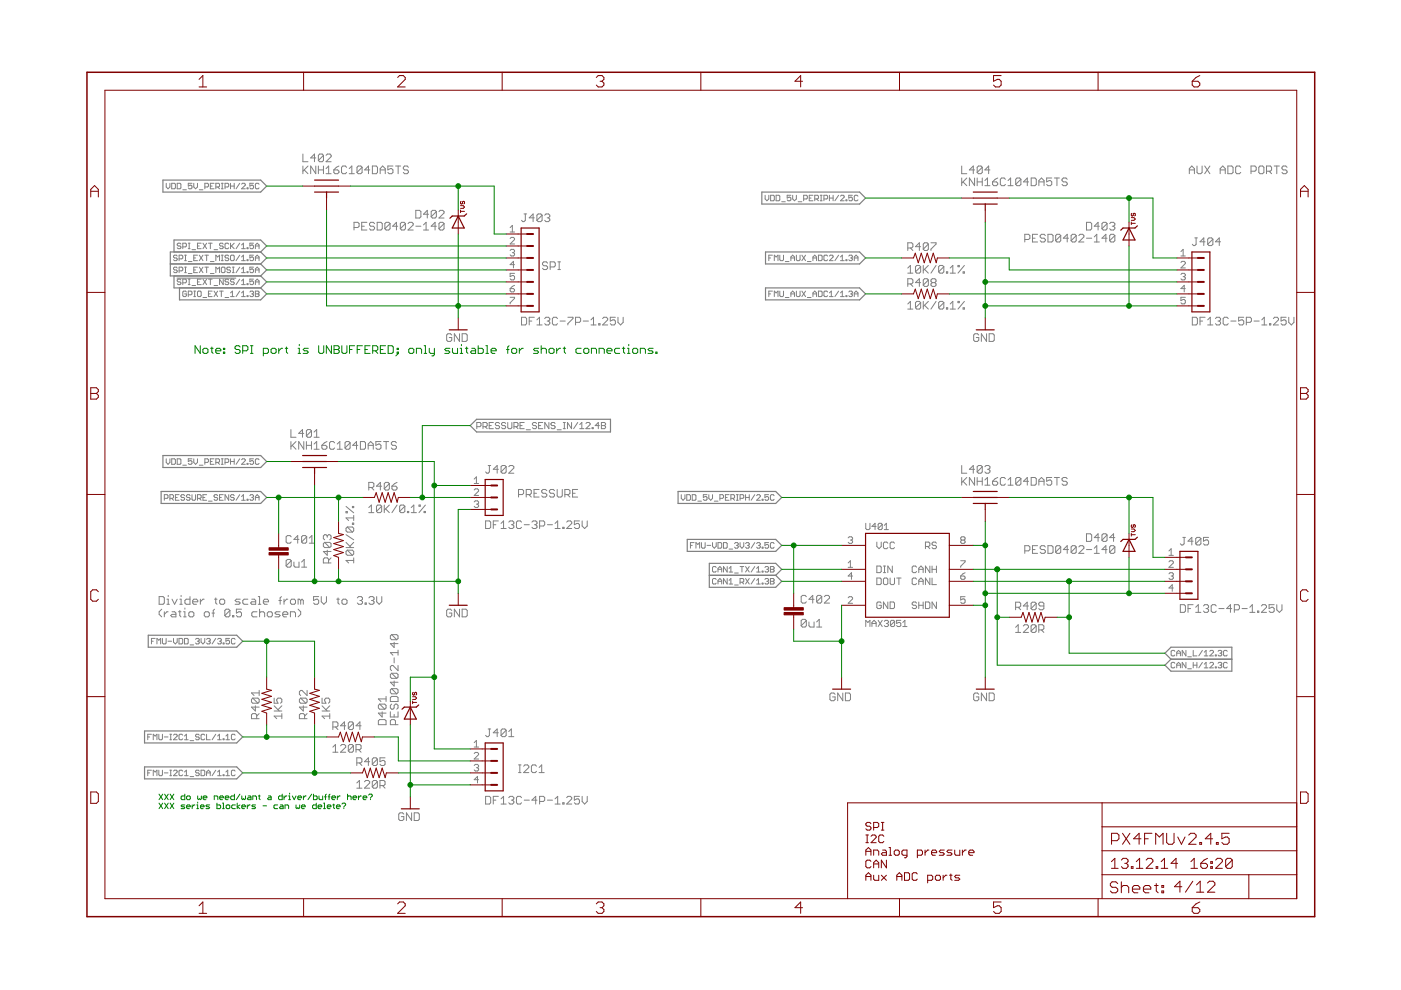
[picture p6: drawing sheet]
<svg xmlns="http://www.w3.org/2000/svg" width="297mm" height="210mm" viewBox="0 0 297 210" stroke-linecap="round" stroke-linejoin="round" font-family="sans-serif">
<g fill="none" stroke="#808080" stroke-width=".21">
<path d="M35.2 38.9v.7l.4 .4 .4-.4v-.7M36.4 38.9h.6l.2 .2v.7l-.2 .2h-.6zM37.6 38.9h.6l.2 .2v.7l-.2 .2h-.6zM40.7 38.9h-.8v.6l.4-.2 .4 .2v.3l-.2 .2h-.4l-.2-.2M41.1 38.9v.7l.4 .4 .4-.4v-.7M43.4 39.6h.6l.2-.1v-.4l-.2-.2h-.6v1.1M44.6 39.5h.4M45.4 38.9h-.8v1.1h.8M45.8 39.6h.6l.1-.1v-.4l-.1-.2h-.6v1.1M46.1 39.6l.4 .4M46.9 38.9h.4M47.1 38.9v1.1"/>
<path d="M47.7 39.6h.6l.2-.1v-.4l-.2-.2h-.6v1.1M48.9 39.5h.8M48.9 38.9v1.1M49.7 38.9v1.1M50.8 38.9l-.7 1.1M51.2 39.1l.2-.2h.4l.2 .2v.2l-.8 .7h.8M52.4 39.8h.2v.2h-.2zM53.7 38.9h-.7v.6l.4-.2 .3 .2v.3l-.1 .2h-.4l-.2-.2M54.9 39.1l-.2-.2h-.4l-.2 .2v.7l.2 .2h.4l.2-.2M64.2 32.7v1.6h1.1M64.2 35.2v1.6M64.5 36l.8 .8"/>
<path d="M65.3 35.2l-1.1 1.1M67 35.2v1.6l-1.1-1.6v1.6M67 33.5h-1.1l.8-.8v1.6M67.5 36h1.1M67.5 35.2v1.6M68.6 32.9l-.3-.2h-.5l-.3 .2v1.1M68.6 32.9v1.1l-.3 .3h-.5l-.3-.3M68.6 35.2v1.6M68.6 32.9l-1.1 1.1M69.1 36.8h1.1M69.1 35.8l.6-.6v1.6M69.1 32.9l.3-.2h.6l.2 .2v.3l-1.1 1.1h1.1"/>
<path d="M70.8 36h.8l.3 .3v.3l-.3 .2h-.6l-.2-.2zM71.9 35.2l-.6 .3-.5 .5M73.5 35.5l-.3-.3h-.5l-.3 .3v1.1l.3 .2h.5l.3-.2M74 36.8h1.1M74 35.8l.6-.6v1.6M76.8 35.5v1.1l-.3 .2h-.6l-.2-.2M76.8 35.5l-.3-.3h-.6l-.2 .3v1.1M76.8 35.5l-1.1 1.1M78.4 36h-1.1l.8-.8v1.6M79 35.2h.8l.2 .3v1.1l-.2 .2h-.8zM80.6 36h1.1M80.6 36.8v-1l.5-.6 .6 .6v1"/>
<path d="M83.3 35.2h-1.1v.8l.6-.2h.2l.3 .2v.6l-.3 .2h-.5l-.3-.2M83.9 35.2h1M84.4 35.2v1.6M86.6 35.5l-.3-.3h-.5l-.3 .3v.3l.3 .2h.5l.3 .3v.3l-.3 .2h-.5l-.3-.2M203.9 35.2v1.6h1.1M203.9 37.7v1.7M204.2 38.6l.8 .8M205 37.7l-1.1 1.1M206.6 36h-1.1l.9-.8v1.6M206.6 37.7v1.7l-1.1-1.7v1.7M207.2 37.7v1.7M207.2 38.6h1.1"/>
<path d="M208.3 35.5v1.1l-.3 .2h-.5l-.3-.2M208.3 35.5l-.3-.3h-.5l-.3 .3v1.1M208.3 37.7v1.7M208.3 35.5l-1.1 1.1M208.8 38.3l.6-.6v1.7M208.8 39.4h1.1M209.9 36h-1.1l.8-.8v1.6M210.4 38.6h.9l.2 .2v.3l-.2 .3h-.6l-.3-.3zM211.5 37.7l-.5 .3-.6 .6M213.2 38l-.3-.3h-.5l-.3 .3v1.1l.3 .3h.5l.3-.3M213.7 38.3l.6-.6v1.7M213.7 39.4h1.1"/>
<path d="M216.5 38v1.1l-.3 .3h-.6l-.3-.3M216.5 38l-.3-.3h-.6l-.3 .3v1.1M216.5 38l-1.2 1.1M218.1 38.6h-1.1l.8-.9v1.7M218.6 37.7h.8l.3 .3v1.1l-.3 .3h-.8zM220.3 39.4v-1.1l.5-.6 .6 .6v1.1M220.3 38.6h1.1M223 37.7h-1.1v.9l.5-.3h.3l.3 .3v.5l-.3 .3h-.5l-.3-.3M223.5 37.7h1.1M224.1 37.7v1.7M226.3 38l-.3-.3h-.6l-.2 .3v.3l.2 .3h.6l.3 .2v.3l-.3 .3h-.6l-.2-.3M252.2 36.8v-1l.5-.6 .5 .6v1"/>
<path d="M252.2 36h1M253.8 35.2v1.4l.3 .2h.5l.3-.2v-1.4M255.4 35.2l1.1 1.6M256.5 35.2l-1.1 1.6M258.7 36h1.1M258.7 36.8v-1l.5-.6 .6 .6v1M260.3 35.2h.9l.2 .3v1.1l-.2 .2h-.9zM263.1 35.5l-.3-.3h-.6l-.2 .3v1.1l.2 .2h.6l.3-.2M265.2 36.3h.9l.2-.3v-.5l-.2-.3h-.9v1.6M267.1 35.2h.6l.3 .3v1.1l-.3 .2h-.6l-.2-.2v-1.1zM268.5 36.3h.8l.3-.3v-.5l-.3-.3h-.8v1.6M269.1 36.3l.5 .5"/>
<path d="M270.2 35.2h1.1M270.7 35.2v1.6M272.9 35.5l-.3-.3h-.5l-.3 .3v.3l.3 .2h.5l.3 .3v.3l-.3 .2h-.5l-.3-.2M37.5 59h12.5M37.6 54.3l-.2-.2h-.4l-.2 .2 .2 .4h.4l.2 .2-.2 .4h-.4l-.2-.2M37.6 56.8l-.2-.2h-.4l-.2 .2 .2 .4h.4l.2 .2-.2 .4h-.4l-.2-.2M38 54.9h.5l.3-.2v-.4l-.3-.2h-.5v1.2M38 57.4h.5l.3-.2v-.4l-.3-.2h-.5v1.2M38.4 51.8l-.2-.2h-.4l-.2 .2 .2 .4h.4l.2 .1-.2 .4h-.4l-.2-.2M38.4 59.4l-.2-.2h-.4l-.2 .2 .2 .4h.4l.2 .2-.2 .3h-.4l-.2-.1M38.8 60h.5l.2-.2v-.4l-.2-.2h-.5v1.1M38.8 40.2h.7"/>
<path d="M38.8 52.3h.5l.2-.1v-.4l-.2-.2h-.5v1.1M39.1 54.1h.4M39.1 55.3h.4M39.1 56.6h.4M39.1 57.8h.4M39.3 54.1v1.2M39.3 56.6v1.2M39.9 55.5h.8M39.9 58h.8M39.9 51.6h.4M39.9 52.7h.4M39.9 59.2h.4"/>
<path d="M40.1 51.6v1.1M40.1 59.2v1.1M40.7 52.9h.8M41.1 54.7h.4M41.1 57.2h.4M41.9 54.1h-.8v1.2h.8M41.9 56.6h-.8v1.2h.8M41.9 52.2h.3M41.9 59.8h.3M42.2 40.2h.8M42.2 54.1l.8 1.2M42.2 56.6l.8 1.2"/>
<path d="M42.7 51.6h-.8v1.1h.8M42.7 59.2h-.8v1.1h.8M43 54.1l-.8 1.2M43 56.6l-.8 1.2M43 51.6l.8 1.1M43 59.2l.8 1.1M43.4 54.1h.8M43.4 56.6h.8M43.8 54.1v1.2M43.8 56.6v1.2M43.8 51.6l-.8 1.1M43.8 59.2l-.8 1.1"/>
<path d="M44.2 51.6h.8M44.2 59.2h.8M44.6 51.6v1.1M44.6 59.2v1.1M44.6 55.5h.8M44.6 58h.8M45.4 52.9h.7M45.8 55.3v-1.2l.3 .4 .4-.4v1.2M45.8 57.8v-1.2l.3 .4 .4-.4v1.2M46.9 56.8l.2-.2h.4l.2 .2v.8l-.2 .2h-.4l-.2-.2zM46.9 40h.4M46.9 54.1h.4"/>
<path d="M46.9 55.3h.4M47.1 54.1v1.2M47.3 51.8l-.2-.2h-.4l-.2 .3 .2 .3h.4l.2 .3-.2 .2h-.4l-.2-.2M47.3 59.2v1.1l-.8-1.1v1.1M48.5 54.3l-.2-.2h-.4l-.2 .2 .2 .4h.4l.2 .2-.2 .4h-.4l-.2-.2M48.5 51.8l-.2-.2h-.4l-.2 .2v.7l.2 .2h.4l.2-.2M48.5 59.4l-.2-.2h-.4l-.2 .2 .2 .4h.4l.2 .2-.2 .3h-.4l-.2-.1M48.9 51.6v1.1M48.9 56.8l-.2-.2h-.4l-.2 .2 .2 .4h.4l.2 .2-.2 .4h-.4l-.2-.2M49.1 54.1h.4l.2 .2v.8l-.2 .2h-.4l-.2-.2v-.8zM49.1 52.2l.6 .5M49.3 56.6h.4"/>
<path d="M49.3 57.8h.4M49.5 56.6v1.2M49.7 59.4l-.2-.2h-.4l-.2 .2 .2 .4h.4l.2 .2-.2 .3h-.4l-.2-.1M49.7 51.6l-.8 .7M50.8 54.1l-.7 1.2M50.8 56.6l-.7 1.2M50.8 51.6l-.7 1.1M50.8 59.2l-.7 1.1M51.2 51.9l.4-.3v1.1M51.2 54.5l.4-.4v1.2M51.2 57l.4-.4v1.2M51.2 59.6l.4-.4v1.1"/>
<path d="M51.2 55.3h.8M51.2 57.8h.8M51.2 52.7h.8M52.4 57.6h.2v.2h-.2zM52.4 52.5h.2v.2h-.2zM52.4 55.1h.2v.2h-.2zM53.7 51.6h-.7v.6l.4-.3 .3 .3v.3l-.1 .2h-.4l-.2-.2M53.7 54.1h-.7v.6l.4-.2 .3 .2v.4l-.1 .2h-.4l-.2-.2M53.7 56.6h-.7v.6l.4-.2 .3 .2v.4l-.1 .2h-.4l-.2-.2M53.7 59.2h-.7v.6l.4-.2 .3 .2v.4l-.1 .1h-.4l-.2-.1M54.1 52.7v-.8l.4-.3 .4 .3v.8M54.1 55.3v-.8l.4-.4 .4 .4v.8"/>
<path d="M54.1 57.8v-.8l.4-.4 .4 .4v.8M54.1 54.7h.8M54.1 57.2h.8M54.1 52.2h.8M54.1 59.8h.8M75.1 48.2h.8l.2-.2v-.6l-.2-.3h-.8v1.7M76.7 48h.5M77.8 47.1h-1.1v1.7h1.1M79.4 47.4l-.3-.3h-.5l-.3 .3v.3l.3 .3h.5l.3 .2v.3l-.3 .3h-.5l-.3-.3M80 47.1h.8l.2 .3v1.1l-.2 .3h-.8zM82.7 47.4l-.3-.3h-.5l-.3 .3v1.1M82.7 47.4v1.1l-.3 .3h-.5l-.3-.3"/>
<path d="M82.7 47.4l-1.1 1.1M84.3 48h-1.1l.9-.9v1.7M86 47.4l-.3-.3h-.5l-.3 .3v1.1M86 47.4v1.1l-.3 .3h-.5l-.3-.3M86 47.4l-1.1 1.1M86.5 47.4l.3-.3h.5l.3 .3v.3l-1.1 1.1h1.1M88.2 48h1M88.2 44.6h.8l.2 .3v1.1l-.2 .2h-.8zM89.8 48.8h1.1M89.8 47.7l.5-.6v1.7M90.9 45.4h-1.1l.8-.8v1.6M92.5 48h-1.1l.8-.9v1.7"/>
<path d="M92.5 44.9l-.3-.3h-.5l-.3 .3v1.1M92.5 44.9v1.1l-.3 .2h-.5l-.3-.2M92.5 44.9l-1.1 1.1M93.1 44.9l.2-.3h.6l.2 .3v.2l-1 1.1h1M94.1 47.4l-.2-.3h-.6l-.2 .3v1.1M94.1 47.4v1.1l-.2 .3h-.6l-.2-.3M94.1 47.4l-1 1.1M108.2 50.6l.2-.3h.5l.2 .3v.2l-.9 .9h.9M108.2 48.3l.4-.5v1.4M108.2 49.2h.9M108.2 53.1l.2-.2h.5l.2 .2-.2 .5M108.6 53.6h.3"/>
<path d="M108.9 53.6l.2 .2-.2 .5h-.5l-.2-.3M109.1 58h-.9v.7l.7-.3 .2 .3v.4l-.2 .3h-.5l-.2-.3M109.1 56.1h-.9l.7-.7v1.4M111.1 45.4h.6M111.4 45.4v1.3l-.3 .3h-.3l-.2-.3M113.3 46.2h-1.1l.8-.8v1.6M114.9 45.6l-.2-.2h-.6l-.3 .2v1.1M114.9 45.6v1.1l-.2 .3h-.6l-.3-.3M114.9 45.6l-1.1 1.1M115.5 45.6l.3-.2h.5l.3 .2v.3l-.3 .3M116 46.2h.3M116.1 55.8l-.3-.3h-.5l-.3 .3v.3l.3 .2h.5l.3 .3v.3l-.3 .2h-.5l-.3-.2"/>
<path d="M116.3 46.2l.3 .3v.2l-.3 .3h-.5l-.3-.3M116.6 56.6h.9l.2-.3v-.5l-.2-.3h-.9v1.6M118.3 55.5h.5M118.3 57.1h.5M118.6 55.5v1.6M162.2 41.4v.8l.4 .4 .4-.4v-.8M163 54.7h.4M163.4 41.4h.6l.2 .2v.8l-.2 .2h-.6zM163.8 54.1h-.8v1.2M164.2 55.3v-1.2l.3 .4 .5-.4v1.2M164.5 41.4h.6l.2 .2v.8l-.2 .2h-.6zM165.3 54.1v1l.2 .2h.4l.2-.2v-1"/>
<path d="M165.7 42.8h.8M166.5 55.5h.8M167.7 41.4h-.8v.6l.4-.2 .4 .2v.4l-.2 .2h-.4l-.2-.2M167.7 55.3v-.8l.4-.4 .3 .4v.8M167.7 54.7h.7M168.1 41.4v.8l.3 .4 .4-.4v-.8M168.8 54.1v1l.2 .2h.4l.2-.2v-1M169.2 42.8h.8M170 54.1l.8 1.2M170.4 42.2h.6l.2-.2v-.4l-.2-.2h-.6v1.2M170.8 54.1l-.8 1.2M171.2 55.5h.8"/>
<path d="M171.6 42h.4M172.4 41.4h-.8v1.2h.8M172.4 54.7h.7M172.4 55.3v-.8l.3-.4 .4 .4v.8M172.7 42.2h.6l.2-.2v-.4l-.2-.2h-.6v1.2M173.1 42.2l.4 .4M173.5 54.1h.6l.2 .2v.8l-.2 .2h-.6zM173.9 42.6h.4M173.9 41.4h.4M174.1 41.4v1.2M174.7 42.2h.6l.2-.2v-.4l-.2-.2h-.6v1.2M175.5 54.3l-.2-.2h-.4l-.2 .2v.8l.2 .2h.4l.2-.2"/>
<path d="M175.9 54.3l.1-.2h.4l.2 .2v.2l-.7 .8h.7M175.9 41.4v1.2M175.9 42h.7M176.6 41.4v1.2M177.8 41.4l-.8 1.2M177.8 54.1l-.8 1.2M178.2 41.6l.2-.2h.4l.2 .2v.2l-.8 .8h.8M178.2 55.3h.8M178.2 54.5l.4-.4v1.2M179.4 42.4h.2v.2h-.2zM179.4 55.1h.2v.2h-.2zM180 54.3l.1-.2h.4l.2 .2-.2 .4"/>
<path d="M180.3 54.7h.2M180.5 54.7l.2 .2-.2 .4h-.4l-.1-.2M180.7 41.4h-.7v.6l.3-.2 .4 .2v.4l-.2 .2h-.4l-.1-.2M181.1 55.3v-.8l.4-.4 .4 .4v.8M181.1 54.7h.8M181.9 41.6l-.2-.2h-.4l-.2 .2v.8l.2 .2h.4l.2-.2M192.5 56.8l.5-.5v1.6M192.5 57.9h1M192.5 52.6h.8l.2-.3v-.5l-.2-.3h-.8v1.6M193 52.6l.5 .5M195.2 56.6v1l-.3 .3h-.5l-.3-.3M195.2 56.6l-.3-.3h-.5l-.3 .3v1"/>
<path d="M195.2 56.6l-1.1 1M195.2 52.3h-1.1l.8-.8v1.6M195.2 59.9h-1.1l.8-.8v1.6M195.7 56.3v1.6M196 57.1l.8 .8M196.8 51.8l-.2-.3h-.6l-.3 .3v1M196.8 59.4l-.2-.3h-.6l-.3 .3v1.1M196.8 56.3l-1.1 1.1M196.8 51.8v1l-.2 .3h-.6l-.3-.3M196.8 59.4v1.1l-.2 .2h-.6l-.3-.2M196.8 59.4l-1.1 1.1M196.8 51.8l-1.1 1"/>
<path d="M197.4 51.5h1.1v.3l-1.1 1v.3M197.7 59.9l-.3-.3v-.2l.3-.3h.5l.3 .3v.2l-.3 .3M197.7 59.9h.5M197.7 59.9l-.3 .3v.3l.3 .2h.5l.3-.2v-.3l-.3-.3M198.5 56.3l-1.1 1.6M200.1 56.6l-.3-.3h-.5l-.3 .3v1M200.1 56.6v1l-.3 .3h-.5l-.3-.3M200.1 56.6l-1.1 1M200.7 57.6h.2v.3h-.2zM201.5 56.8l.5-.5v1.6M201.5 57.9h1.1M203.1 56.3h.3v.3h-.3z"/>
<path d="M204.2 57.6h.3v.3h-.3zM204.5 56.3l-1.4 1.6M217.3 50.8h.8l.3-.3v-.5l-.3-.3h-.8v1.6M218.9 50.5h.6M220 49.7h-1.1v1.6h1.1M221.6 50l-.2-.3h-.6l-.3 .3v.2l.3 .3h.6l.2 .3v.2l-.2 .3h-.6l-.3-.3M222.2 49.7h.8l.3 .3v1l-.3 .3h-.8zM224.9 50l-.3-.3h-.5l-.3 .3v1M224.9 50v1l-.3 .3h-.5l-.3-.3M224.9 50l-1.1 1M226.5 50.5h-1.1l.9-.8v1.6M228.2 50l-.3-.3h-.5l-.3 .3v1"/>
<path d="M228.2 50v1l-.3 .3h-.5l-.3-.3M228.2 50l-1.1 1M228.7 50l.3-.3h.6l.2 .3v.2l-1.1 1.1h1.1M230.4 47.1h.8l.3 .3v1.1l-.3 .3h-.8zM230.4 50.5h1.1M232 51.3h1.1M232 50.2l.5-.5v1.6M233.1 48h-1.1l.8-.9v1.7M234.7 47.4l-.2-.3h-.6l-.3 .3v1.1M234.7 47.4v1.1l-.2 .3h-.6l-.3-.3M234.7 50.5h-1.1l.9-.8v1.6M234.7 47.4l-1.1 1.1"/>
<path d="M235.3 47.4l.2-.3h.6l.3 .3v.3l-.3 .3M235.8 48h.3M236.1 48l.3 .2v.3l-.3 .3h-.6l-.2-.3M236.4 50l-.3-.3h-.6l-.2 .3v1M236.4 50v1l-.3 .3h-.6l-.2-.3M236.4 50l-1.1 1M250.4 58.2l.2-.2h.5l.2 .2-.2 .5M250.4 54.3h.9M250.4 53.3l.4-.4v1.4M250.4 55.6l.2-.2h.5l.2 .2v.3l-.9 .9h.9M250.8 58.7h.3M251.1 58.7l.2 .2-.2 .5h-.5l-.2-.3"/>
<path d="M253.3 50.4h.6M253.6 50.4v1.4l-.3 .3h-.3l-.2-.3M255.5 51.3h-1.1l.8-.9v1.7M257.2 50.7v1.1l-.3 .3h-.6l-.2-.3M257.2 50.7l-.3-.3h-.6l-.2 .3v1.1M257.2 50.7l-1.1 1.1M258.8 51.3h-1.1l.8-.9v1.7M39.5 61.9l-.2-.2h-.4l-.1 .2v.8l.1 .2h.4l.2-.2v-.4h-.4M39.9 62.5h.6l.2-.2v-.4l-.2-.2h-.6v1.2M39.9 60.3h.4M40.7 60.5h.8M41.1 61.7h.4"/>
<path d="M41.1 62.9h.4M41.3 61.7v1.2M42.1 61.7h.3l.3 .2v.8l-.3 .2h-.3l-.2-.2v-.8zM43 63.1h.8M44.2 62.3h.4M45 61.7h-.8v1.2h.8M45.4 60.5h.7M45.4 61.7l.7 1.2M46.1 61.7l-.7 1.2M46.5 61.7h.8M46.9 61.7v1.2M47.7 63.1h.8"/>
<path d="M48.9 62.1l.4-.4v1.2M48.9 62.9h.8M50.8 61.7l-.7 1.2M51.2 62.1l.4-.4v1.2M51.2 60.3h.8M51.2 62.9h.8M52.4 60.2h.2v.1h-.2zM52.4 62.7h.2v.2h-.2zM53 61.9l.2-.2h.4l.1 .2-.1 .4M53.4 62.3h.2M53.6 62.3l.1 .2-.1 .4h-.4l-.2-.2M54.1 60.3v-.7l.4-.4 .4 .4v.7"/>
<path d="M54.1 61.7h.6l.2 .2-.2 .4 .2 .4-.2 .2h-.6zM54.1 62.3h.6M95.8 71l-.3-.2h-.5l-.3 .2v1.1l.3 .3h.5l.3-.3v-.5h-.6M97.4 70.8v1.6l-1.1-1.6v1.6M98 70.8h.8l.3 .2v1.1l-.3 .3h-.8zM108.2 61.2h.7l.2 .5-.2 .2h-.5l-.2-.2zM108.2 63h.9v.3l-.9 .9v.2M109.1 60.5l-.9 .7M110.6 67.3h.8l.3 .2v1.1l-.3 .3h-.8zM112.2 68.1h.6M113.3 67.3h-1.1v1.6M113.8 67.8l.6-.5v1.6"/>
<path d="M113.8 68.9h1.1M115.5 67.5l.3-.2h.5l.3 .2v.3l-.3 .3M116 68.1h.3M116.3 68.1l.3 .2v.3l-.3 .3h-.5l-.3-.3M118.2 67.5l-.3-.2h-.5l-.3 .2v1.1l.3 .3h.5l.3-.3M118.7 68.1h1.1M120.4 67.3h1.1v.2l-1.1 1.1v.3M122 68.3h.9l.2-.2v-.6l-.2-.2h-.9v1.6M123.7 68.1h1.1M125.3 68.9h1.1M125.3 67.8l.5-.5v1.6M126.9 68.6h.3v.3h-.3z"/>
<path d="M127.8 67.5l.2-.2h.6l.2 .2v.3l-1 1.1h1M130.5 67.3h-1.1v.8l.5-.3h.3l.3 .3v.5l-.3 .3h-.5l-.3-.3M131 67.3v1l.6 .6 .5-.6v-1M163 62.3h.4M163.8 61.7h-.8v1.2M164.2 62.9v-1.2l.3 .4 .5-.4v1.2M165.3 61.7v1l.2 .2h.4l.2-.2v-1M166.5 63.1h.8M167.7 62.9v-.8l.4-.4 .3 .4v.8M167.7 62.3h.7M168.8 61.7v1l.2 .2h.4l.2-.2v-1M170 61.7l.8 1.2"/>
<path d="M170.8 61.7l-.8 1.2M171.2 63.1h.8M172.4 62.9v-.8l.3-.4 .4 .4v.8M172.4 62.3h.7M173.5 61.7h.6l.2 .2v.8l-.2 .2h-.6zM175.5 61.9l-.2-.2h-.4l-.2 .2v.8l.2 .2h.4l.2-.2M175.9 62.9h.7M175.9 62.1l.4-.4v1.2M177.8 61.7l-.8 1.2M178.2 62.9h.8M178.2 62.1l.4-.4v1.2M179.4 62.7h.2v.2h-.2z"/>
<path d="M180 61.9l.1-.2h.4l.2 .2-.2 .4M180.3 62.3h.2M180.5 62.3l.2 .2-.2 .4h-.4l-.1-.2M181.1 62.9v-.8l.4-.4 .4 .4v.8M181.1 62.3h.8M192.5 64.5l.5-.6v1.6M192.5 65.5h1M192.5 60.2h.8l.2-.3v-.5l-.2-.3h-.8v1.6M193 60.2l.5 .5M195.2 64.2v1.1l-.3 .2h-.5l-.3-.2M195.2 64.2l-.3-.3h-.5l-.3 .3v1.1M195.2 64.2l-1.1 1.1"/>
<path d="M195.7 63.9v1.6M196 64.7l.8 .8M196.8 63.9l-1.1 1.1M198.5 63.9l-1.1 1.6M200.1 64.2v1.1l-.3 .2h-.5l-.3-.2M200.1 64.2l-.3-.3h-.5l-.3 .3v1.1M200.1 64.2l-1.1 1.1M200.7 65.3h.2v.2h-.2zM201.5 65.5h1.1M201.5 64.5l.5-.6v1.6M203.1 63.9h.3v.3h-.3zM204.2 65.3h.3v.2h-.3z"/>
<path d="M204.5 63.9l-1.4 1.6M207.5 71l-.3-.2h-.5l-.3 .2v1.1l.3 .3h.5l.3-.3v-.5h-.5M209.2 70.8v1.6l-1.1-1.6v1.6M209.7 70.8h.8l.3 .2v1.1l-.3 .3h-.8zM251.3 61.2h-.9l.7-.7v1.4M251.3 63h-.9v.7l.7-.2 .2 .2v.5l-.2 .2h-.5l-.2-.2M252.8 67.3h.8l.3 .2v1.1l-.3 .3h-.8zM254.4 68.1h.6M255.5 67.3h-1.1v1.6M256.1 68.9h1.1M256.1 67.8l.5-.5v1.6M257.7 67.5l.3-.2h.5l.3 .2v.3l-.3 .3"/>
<path d="M258.2 68.1h.3M258.5 68.1l.3 .2v.3l-.3 .3h-.5l-.3-.3M260.4 67.5l-.3-.2h-.5l-.3 .2v1.1l.3 .3h.5l.3-.3M261 68.1h1.1M263.7 67.3h-1.1v.8l.5-.3h.3l.3 .3v.5l-.3 .3h-.5l-.3-.3M264.2 68.3h.8l.3-.2v-.6l-.3-.2h-.8v1.6M265.9 68.1h1.1M267.5 68.9h1.1M267.5 67.8l.6-.5v1.6M269.2 68.6h.2v.3h-.2zM270 67.5l.2-.2h.6l.3 .2v.3l-1.1 1.1h1.1M272.7 67.3h-1.1v.8l.8-.3 .3 .3v.5l-.3 .3h-.5l-.3-.3"/>
<path d="M273.2 67.3v1l.6 .6 .5-.6v-1M35.2 97.3v.7l.4 .4 .4-.4v-.7M36.4 97.3h.6l.2 .2v.8l-.2 .1h-.6zM37.6 97.3h.6l.2 .2v.8l-.2 .1h-.6zM38.8 98.6h.7M40.7 97.3h-.8v.6l.4-.2 .4 .2v.4l-.2 .1h-.4l-.2-.1M41.1 97.3v.7l.4 .4 .4-.4v-.7M42.2 98.6h.8M43.4 98h.6l.2-.1v-.4l-.2-.2h-.6v1.1M44.6 97.9h.4M45.4 97.3h-.8v1.1h.8M45.8 98h.6l.1-.1v-.4l-.1-.2h-.6v1.1"/>
<path d="M46.1 98l.4 .4M46.9 98.4h.4M46.9 97.3h.4M47.1 97.3v1.1M47.7 98h.6l.2-.1v-.4l-.2-.2h-.6v1.1M48.9 97.3v1.1M48.9 97.9h.8M49.7 97.3v1.1M50.8 97.3l-.7 1.1M51.2 97.5l.2-.2h.4l.2 .2v.2l-.8 .7h.8M52.4 98.3h.2v.1h-.2zM53.7 97.3h-.7v.6l.4-.2 .3 .2v.4l-.1 .1h-.4l-.2-.1"/>
<path d="M54.9 97.5l-.2-.2h-.4l-.2 .2v.8l.2 .1h.4l.2-.1M61.7 91.1v1.6h1.1M61.7 93.6v1.6M62 94.4l.8 .8M62.8 93.6l-1.1 1.1M64.4 93.6v1.6l-1.1-1.6v1.6M64.4 91.9h-1.1l.8-.8v1.6M65 93.6v1.6M65 94.4h1M66 91.4l-.2-.3h-.6l-.2 .3v1M66 91.4v1l-.2 .3h-.6l-.2-.3M66 93.6v1.6"/>
<path d="M66 91.4l-1 1M66.6 94.1l.5-.5v1.6M66.6 91.6l.5-.5v1.6M66.6 95.2h1.1M66.6 92.7h1.1M68.2 94.4h.8l.3 .3v.3l-.3 .2h-.5l-.3-.2zM69.3 93.6l-.5 .3-.6 .5M71 93.9l-.3-.3h-.6l-.2 .3v1.1l.2 .2h.6l.3-.2M71.5 95.2h1.1M71.5 94.1l.6-.5v1.6M74.2 93.9v1.1l-.2 .2h-.6l-.2-.2M74.2 93.9l-.2-.3h-.6l-.2 .3v1.1"/>
<path d="M74.2 93.9l-1 1.1M75.9 94.4h-1.1l.8-.8v1.6M76.4 93.6h.8l.3 .3v1.1l-.3 .2h-.8zM78.1 94.4h1M78.1 95.2v-1.1l.5-.5 .5 .5v1.1M80.8 93.6h-1.1v.8l.5-.3h.3l.3 .3v.6l-.3 .2h-.5l-.3-.2M81.3 93.6h1.1M81.9 93.6v1.6M84.1 93.9l-.3-.3h-.6l-.2 .3v.2l.2 .3h.6l.3 .3v.3l-.3 .2h-.6l-.2-.2M101.1 90.5h.7l.2-.3v-.4l-.2-.2h-.7v1.3M102.4 90.5h.7l.2-.3v-.4l-.2-.2h-.7v1.3M102.8 90.5l.5 .4"/>
<path d="M103.5 98.7h.5M103.7 90.2h.5M103.8 98.7v1.4l-.3 .2h-.3l-.2-.2M104.6 89.6h-.9v1.3h.9M105.7 99.5h-1.1l.8-.8v1.6M105.9 89.8l-.2-.2h-.5l-.2 .4 .2 .2h.5l.2 .5-.2 .2h-.5l-.2-.2M107.2 89.8l-.2-.2h-.4l-.3 .2 .3 .4h.4l.2 .3-.2 .4h-.4l-.3-.2M107.3 99v1.1l-.3 .2h-.5l-.3-.2M107.3 99l-.3-.3h-.5l-.3 .3v1.1M107.3 99l-1.1 1.1M107.7 89.6v1.1l.2 .2h.4l.2-.2v-1.1M107.9 99l.2-.3h.6l.2 .3v.2l-1 1.1h1"/>
<path d="M109 90.5h.6l.2-.3v-.4l-.2-.2h-.6v1.3M109.4 90.5l.4 .4M110.3 90.2h.4M111.1 89.6h-.8v1.3h.8M111.6 91.1h.9M113.8 89.8l-.3-.2h-.4l-.2 .2v.2l.2 .2h.4l.3 .3-.3 .4h-.4l-.2-.2M114.2 90.2h.4M115.1 89.6h-.9v1.3h.9M116.4 89.6v1.3l-.9-1.3v1.3M117.7 89.8l-.2-.2h-.5l-.2 .2 .2 .4h.5l.2 .3-.2 .4h-.5l-.2-.2M118.1 91.1h.9M119.4 89.6h.5"/>
<path d="M119.4 90.9h.5M119.7 89.6v1.3M121.2 89.6v1.3l-.9-1.3v1.3M122.5 89.6l-.9 1.3M122.9 90.9h.9M122.9 90l.5-.4v1.3M124.2 89.8l.3-.2h.4l.2 .2v.2l-.9 .9h.9M125.5 90.7h.3v.2h-.3zM127.1 90.2h-.9l.7-.6v1.3M127.5 89.6h.7l.2 .2v.2l-.2 .2 .2 .5-.2 .2h-.7zM127.5 90.2h.7M203.9 98.7v1.6h1.1"/>
<path d="M206.6 99.5h-1.1l.9-.8v1.6M208.3 99l-.3-.3h-.5l-.3 .3v1.1M208.3 99v1.1l-.3 .2h-.5l-.3-.2M208.3 99l-1.1 1.1M208.8 99l.3-.3h.5l.3 .3v.2l-.3 .3M209.4 99.5h.2M209.6 99.5l.3 .3v.3l-.3 .2h-.5l-.3-.2M34.8 105.7h.6l.2-.2v-.4l-.2-.2h-.6v1.2M36 105.7h.6l.2-.2v-.4l-.2-.2h-.6v1.2M36.4 105.7l.4 .4M37.2 105.5h.4M38 104.9h-.8v1.2h.8"/>
<path d="M39.1 105.1l-.2-.2h-.4l-.1 .4 .1 .2h.4l.2 .4-.2 .2h-.4l-.1-.2M40.3 105.1l-.2-.2h-.4l-.2 .2 .2 .4h.4l.2 .2-.2 .4h-.4l-.2-.2M40.7 104.9v1l.2 .2h.4l.2-.2v-1M41.9 105.7h.5l.3-.2v-.4l-.3-.2h-.5v1.2M42.2 105.7l.5 .4M43 105.5h.4M43.8 104.9h-.8v1.2h.8M44.2 106.3h.8M46.1 105.1l-.1-.2h-.4l-.2 .2 .2 .4h.4l.1 .2-.1 .4h-.4l-.2-.2M46.5 105.5h.4M47.3 104.9h-.8v1.2h.8M48.5 104.9v1.2l-.8-1.2v1.2"/>
<path d="M49.7 105.1l-.2-.2h-.4l-.2 .4 .2 .2h.4l.2 .4-.2 .2h-.4l-.2-.2M50.8 104.9l-.7 1.2M51.2 106.1h.8M51.2 105.3l.4-.4v1.2M52.4 105.9h.2v.2h-.2zM53 105.1l.2-.2h.4l.1 .2-.1 .4M53.4 105.5h.2M53.6 105.5l.1 .2-.1 .4h-.4l-.2-.2M54.1 106.1v-.8l.4-.4 .4 .4v.8M54.1 105.5h.8M61.7 113.8l-.2-.2h-.6l-.2 .2v1.1l.2 .3h.6l.2-.3M61.7 118.9l-.2-.3h-.6l-.2 .3v1.1"/>
<path d="M61.7 118.9v1.1l-.2 .2h-.6l-.2-.2M61.7 118.9l-1 1.1M62.3 119.2v.8l.3 .2h.8v-1M63.4 114.4h-1.1l.8-.8v1.6M63.9 119.2l.6-.6v1.6M65 113.8l-.3-.2h-.5l-.3 .2v1.1M65 113.8v1.1l-.3 .3h-.5l-.3-.3M65 113.8l-1.1 1.1M65.6 115.2h1.1M65.6 114.1l.5-.5v1.6M68.8 115l-.2 .3v.5l.2 .3h1.1M68.8 115h1.1l.3 .3v.5l-.3 .3"/>
<path d="M68.8 115l1.1 1.1M69.4 113.6l.3-.2h.2l.3 .2v.6l-.3 .2M69.4 113.6l-.3-.2h-.3l-.2 .2v.6l.2 .2M69.4 116.6v1.1l-.8-.8h1.6M69.4 113.6v.3M69.7 119.4v-.8l-.3-.3h-.6l-.2 .3v.8h1.6M70.2 118.3l-.5 .5M73.4 108.5h.2v.2h-.2zM73.4 116.1h1.6M73.4 115l1 1.1M73.4 113.4l1.6 1M73.4 107.4l1.6 1.3"/>
<path d="M73.6 111.7h1.1l.3 .3v.5l-.3 .3M73.6 116.6h1.1l.3 .3v.6l-.3 .2M73.6 116.6l-.2 .3v.6l.2 .2h1.1M73.6 111.7l-.2 .3v.5l.2 .3h1.1M73.6 116.6l1.1 1.1M73.6 111.7l1.1 1.1M74.7 107.4h.3v.2h-.3zM74.7 110.9h.3v.3h-.3zM75 118.8h-1.6l.5 .6M75 109.3v1.1M75 118.3v1.1M75 115l-.8 .8"/>
<path d="M75 109.8h-1.6l.5 .6M78.2 103.4h.8l.3-.3v-.5l-.3-.3h-.8v1.6M78.2 107.6l.5-.5v1.6M78.2 108.7h1.1M78.7 103.4l.6 .5M80.9 107.3v1.1l-.3 .3h-.5l-.3-.3M80.9 107.3l-.3-.2h-.5l-.3 .2v1.1M80.9 107.3l-1.1 1.1M80.9 103.1h-1.1l.8-.8v1.6M81.5 107.1v1.6M81.7 107.9l.8 .8M82.5 102.6l-.2-.3h-.6l-.2 .3v1"/>
<path d="M82.5 107.1l-1 1.1M82.5 102.6v1l-.2 .3h-.6l-.2-.3M82.5 102.6l-1 1M83.1 103.1h.8l.3 .3v.2l-.3 .3h-.5l-.3-.3zM84.2 107.1l-1.1 1.6M84.2 102.3l-1.1 .8M85.8 107.3v1.1l-.2 .3h-.6l-.3-.3M85.8 107.3l-.2-.2h-.6l-.3 .2v1.1M85.8 107.3l-1.1 1.1M86.4 108.4h.3v.3h-.3zM87.2 108.7h1.1M87.2 107.6l.5-.5v1.6"/>
<path d="M88.8 107.1h.3v.2h-.3zM89.9 108.4h.3v.3h-.3zM90.2 107.1l-1.4 1.6M100.5 106.4l.3-.2h.4l.3 .2-.3 .5M100.5 101.6l.5-.5v1.4M100.5 102.5h1M100.5 103.9l.3-.2h.4l.3 .2v.2l-1 1h1M101 106.9h.2M101.2 106.9l.3 .2-.3 .5h-.4l-.3-.2M103 110.4h.8l.2 .3v1.1l-.2 .3h-.8zM104.6 111.3h.5M105.7 110.4h-1.1v1.7"/>
<path d="M106.2 112.1h1.1M106.2 111l.6-.6v1.7M107.9 110.7l.2-.3h.6l.2 .3v.3l-.2 .3M108.4 111.3h.3M108.7 111.3l.2 .2v.3l-.2 .3h-.6l-.2-.3M109.9 104.9h.8l.3-.3v-.6l-.3-.2h-.8v1.6M110.6 110.7l-.3-.3h-.5l-.3 .3v1.1l.3 .3h.5l.3-.3M111.1 111.3h1.1M111.6 104.9h.8l.2-.3v-.6l-.2-.2h-.8v1.6M112.1 104.9l.5 .5M112.8 110.7l.3-.3h.5l.3 .3v.3l-.3 .3M113.2 104.6h.5"/>
<path d="M113.3 111.3h.3M113.6 111.3l.3 .2v.3l-.3 .3h-.5l-.3-.3M114.3 103.8h-1.1v1.6h1.1M114.4 111.5h.8l.3-.2v-.6l-.3-.3h-.8v1.7M115.9 104l-.2-.2h-.6l-.2 .2v.3l.2 .3h.6l.2 .3v.2l-.2 .3h-.6l-.2-.3M116.1 111.3h1M117.6 104l-.3-.2h-.5l-.3 .2v.3l.3 .3h.5l.3 .3v.2l-.3 .3h-.5l-.3-.3M117.7 112.1h1.1M117.7 111l.5-.6v1.7M118.1 103.8v1.3l.3 .3h.5l.3-.3v-1.3M119.3 111.8h.3v.3h-.3zM119.8 104.9h.8l.2-.3v-.6l-.2-.2h-.8v1.6"/>
<path d="M120.1 110.7l.3-.3h.5l.3 .3v.3l-1.1 1.1h1.1M120.3 104.9l.5 .5M121.4 104.6h.5M122.5 103.8h-1.1v1.6h1.1M122.9 110.4h-1.1v.9l.5-.3h.3l.3 .3v.5l-.3 .3h-.6l-.2-.3M123.4 110.4v1.1l.6 .6 .5-.6v-1.1M144.4 104.9v.8l.4 .4 .4-.4v-.8M145.6 104.9h.6l.2 .2v.8l-.2 .2h-.6zM146.4 115.6h.4M146.8 104.9h.6l.2 .2v.8l-.2 .2h-.6zM147.2 115h-.8v1.2M147.6 116.2v-1.2l.4 .4 .3-.4v1.2"/>
<path d="M148 106.3h.7M148.7 115v1l.2 .2h.4l.2-.2v-1M149.9 115.6h.8M149.9 104.9h-.8v.6l.4-.2 .4 .2v.4l-.2 .2h-.4l-.2-.2M150.3 104.9v.8l.4 .4 .4-.4v-.8M151.1 115v.8l.3 .4 .4-.4v-.8M151.4 106.3h.8M152.2 115h.6l.2 .3v.7l-.2 .2h-.6zM152.6 105.7h.6l.2-.2v-.4l-.2-.2h-.6v1.2M153.4 115h.6l.2 .3v.7l-.2 .2h-.6zM153.8 105.5h.4M154.6 104.9h-.8v1.2h.8"/>
<path d="M154.6 116.4h.7M155 105.7h.6l.1-.2v-.4l-.1-.2h-.6v1.2M155.3 105.7l.4 .4M155.7 115.3l.2-.3h.4l.2 .3-.2 .3M156.1 115.6h.2M156.1 106.1h.4M156.1 104.9h.4M156.3 104.9v1.2M156.3 115.6l.2 .2-.2 .4h-.4l-.2-.2M156.9 105.7h.6l.2-.2v-.4l-.2-.2h-.6v1.2M156.9 115v.8l.4 .4 .4-.4v-.8M158.1 115.3l.2-.3h.4l.2 .3-.2 .3"/>
<path d="M158.1 105.5h.8M158.1 104.9v1.2M158.5 115.6h.2M158.7 115.6l.2 .2-.2 .4h-.4l-.2-.2M158.9 104.9v1.2M160 104.9l-.7 1.2M160 115l-.7 1.2M160.4 115.3l.2-.3h.4l.2 .3-.2 .3M160.4 105.1l.2-.2h.4l.2 .2v.2l-.8 .8h.8M160.8 115.6h.2M161 115.6l.2 .2-.2 .4h-.4l-.2-.2M161.6 105.9h.2v.2h-.2z"/>
<path d="M161.6 116h.2v.2h-.2zM163 115h-.8v.6l.4-.2 .4 .2v.4l-.2 .2h-.4l-.2-.2M163 104.9h-.8v.6l.4-.2 .4 .2v.4l-.2 .2h-.4l-.2-.2M164.1 115.3l-.2-.3h-.4l-.2 .3v.7l.2 .2h.4l.2-.2M164.1 105.1l-.2-.2h-.4l-.2 .2v.8l.2 .2h.4l.2-.2M179.8 119.4l.5-.5v1.4M179.8 114l.3-.2h.4l.3 .2-.3 .5M180.3 114.5h.2M180.5 114.5l.3 .2-.3 .5h-.4l-.3-.2M183.6 111v1.1l.2 .2h.4l.2-.2v-1.1M185.8 111.6h-.9l.6-.6v1.3M185.9 114.9v1l.5 .4 .4-.4v-1"/>
<path d="M187 111.2l-.2-.2h-.4l-.2 .2v.9M187 111.2v.9l-.2 .2h-.4l-.2-.2M187 111.2l-.8 .9M187.5 112.3h.9M187.5 111.4l.4-.4v1.3M188.2 115.2l-.2-.3h-.5l-.2 .3v.9l.2 .2h.5l.2-.2M189.7 115.2l-.3-.3h-.4l-.3 .3v.9l.3 .2h.4l.3-.2M196.2 115.9h.7l.2-.3v-.4l-.2-.3h-.7v1.4M196.7 115.9l.4 .4M198.5 115.2l-.2-.3h-.5l-.2 .3 .2 .4h.5l.2 .3-.2 .4h-.5l-.2-.2M203.7 118.9h.9v.2l-.9 1v.2M203.9 101.2v1.7"/>
<path d="M203.9 114.5l-.2-.2 .2-.5h.5l.2 .2-.2 .5M203.9 114.5h.5M203.9 114.5l-.2 .2 .2 .5h.5l.2-.2-.2-.5M204.2 102l.8 .9M205 101.2l-1.1 1.1M206.6 101.2v1.7l-1.1-1.7v1.7M207.2 101.2v1.7M207.2 102h1.1M208.3 101.2v1.7M208.8 101.8l.6-.6v1.7M208.8 102.9h1.1M210.4 102h.9l.2 .3v.3l-.2 .3h-.6l-.3-.3z"/>
<path d="M211.5 101.2l-.5 .3-.6 .5M213.2 101.5l-.3-.3h-.5l-.3 .3v1.1l.3 .3h.5l.3-.3M213.7 102.9h1.1M213.7 101.8l.6-.6v1.7M216.5 101.5v1.1l-.3 .3h-.6l-.3-.3M216.5 101.5l-.3-.3h-.6l-.3 .3v1.1M216.5 101.5l-1.2 1.1M217.3 116.8h.8l.3-.3v-.5l-.3-.3h-.8v1.6M218.1 102h-1.1l.8-.8v1.7M218.6 101.2h.8l.3 .3v1.1l-.3 .3h-.8zM218.9 116.5h.6M220 115.7h-1.1v1.6h1.1"/>
<path d="M220.3 102.9v-1.1l.5-.6 .6 .6v1.1M220.3 102h1.1M221.6 116l-.2-.3h-.6l-.3 .3v.2l.3 .3h.6l.2 .3v.3l-.2 .2h-.6l-.3-.2M222.2 115.7h.8l.3 .3v1.1l-.3 .2h-.8zM223 101.2h-1.1v.8l.5-.2h.3l.3 .2v.6l-.3 .3h-.5l-.3-.3M223.5 101.2h1.1M224.1 101.2v1.7M224.9 116l-.3-.3h-.5l-.3 .3v1.1M224.9 116v1.1l-.3 .2h-.5l-.3-.2M224.9 116l-1.1 1.1M226.3 101.5l-.3-.3h-.6l-.2 .3v.3l.2 .2h.6l.3 .3v.3l-.3 .3h-.6l-.2-.3M226.5 116.5h-1.1l.9-.8v1.6"/>
<path d="M228.2 116l-.3-.3h-.5l-.3 .3v1.1M228.2 116v1.1l-.3 .2h-.5l-.3-.2M228.2 116l-1.1 1.1M228.7 116l.3-.3h.6l.2 .3v.2l-1.1 1.1h1.1M230.4 116.5h1.1M230.4 113.2h.8l.3 .2v1.1l-.3 .3h-.8zM232 116.2l.5-.5v1.6M232 117.3h1.1M233.1 114h-1.1l.8-.8v1.6M234.7 116.5h-1.1l.9-.8v1.6M234.7 113.4l-.2-.2h-.6l-.3 .2v1.1M234.7 113.4v1.1l-.2 .3h-.6l-.3-.3"/>
<path d="M234.7 113.4l-1.1 1.1M236.4 116l-.3-.3h-.6l-.2 .3v1.1M236.4 116v1.1l-.3 .2h-.6l-.2-.2M236.4 116l-1.1 1.1M236.4 114h-1.1l.8-.8v1.6M247.8 119.1l.3-.2h.4l.3 .2v.3l-1 .9h1M247.8 116.8l.5-.4v1.4M247.8 117.8h1M250.8 113.9h.5M251.1 113.9v1.4l-.3 .2h-.3l-.2-.2M253 114.7h-1.1l.8-.8v1.6M254.6 114.2v1.1l-.3 .2h-.5l-.3-.2"/>
<path d="M254.6 114.2l-.3-.3h-.5l-.3 .3v1.1M254.6 114.2l-1.1 1.1M256.2 113.9h-1v.8l.5-.2h.3l.2 .2v.6l-.2 .2h-.6l-.2-.2M32.1 136h.4M32.9 135.4h-.8v1.1M33.3 136.5v-1.1l.4 .3 .4-.3v1.1M33.7 126.5h.9l.2 .3v1l-.2 .3h-.9zM34.3 129.2l-.6 .5v.6l.6 .5M34.4 135.4v.9l.2 .2h.4l.2-.2v-.9M34.8 129.7v1.1M35.4 128.1h.5M35.4 127h.3v1.1"/>
<path d="M35.6 136h.8M35.6 129.7h-.2l-.6 .6M35.7 126.2v.3M36.5 127l.5 1.1 .6-1.1M36.5 129.7h.5l.3 .3v.8h-.8l-.3-.3 .3-.2h.8M36.8 135.4v.7l.4 .4 .4-.4v-.7M37.8 129.7h.6M38 135.4h.5l.2 .2v.7l-.2 .2h-.5zM38.1 128.1h.6M38.1 127h.3v1.1M38.1 129.4v1.1l.3 .3M38.4 126.2v.3"/>
<path d="M38.9 129.7h.3v1.1M38.9 130.8h.6M39.1 135.4h.6l.2 .2v.7l-.2 .2h-.6zM39.2 128.9v.3M40.3 126.5v1.6h-.8l-.3-.3v-.5l.3-.3h.8M40.3 129.7h.5l.3 .3v.5l-.3 .3h-.5l-.3-.3v-.5zM40.3 136.7h.8M40.9 127.6h1v-.3l-.2-.3h-.6l-.2 .3v.5l.2 .3h.6M41.5 135.6l.2-.2h.3l.2 .2-.2 .4M41.8 136h.2M42 136l.2 .1-.2 .4h-.3l-.2-.2M42.5 127v1.1"/>
<path d="M42.6 135.4v.7l.4 .4 .4-.4v-.7M43.3 127h-.3l-.5 .6M43.6 129.7h.5l.3 .3v.5l-.3 .3h-.5l-.3-.3v-.5zM43.8 135.6l.2-.2h.4l.2 .2-.2 .4M44.2 136h.2M44.4 136l.2 .1-.2 .4h-.4l-.2-.2M44.9 130h.6M45.5 127h.5M45.5 129.2l-.3 .2v1.4M45.7 126.8v1l.3 .3M45.7 135.4l-.7 1.1M46.1 135.6l.2-.2h.4l.2 .2-.2 .4"/>
<path d="M46.5 136h.2M46.6 127.3l.2-.3h.6l.2 .3v.5l-.2 .3h-.6l-.2-.3zM46.7 136l.2 .1-.2 .4h-.4l-.2-.2M47.3 136.3h.2v.2h-.2zM48.7 135.4h-.8v.6l.4-.3 .4 .3v.3l-.2 .2h-.4l-.2-.2M48.7 129.4l-.2-.2h-.6l-.2 .2v1.1M48.7 129.4v1.1l-.2 .3h-.6l-.2-.3M48.7 129.4l-1 1.1M49.3 130.5h.3v.3h-.3zM49.8 135.6l-.1-.2h-.4l-.2 .2v.7l.2 .2h.4l.1-.2M50.9 127h-.8l-.3 .3 .3 .3h.6l.2 .2-.2 .3h-.9M51.2 129.2h-1.1v.8l.6-.3h.2l.3 .3v.5l-.3 .3h-.5l-.3-.3"/>
<path d="M52.6 127h-.8l-.3 .3v.5l.3 .3h.8M53.4 127h.5l.3 .3v.8h-.8l-.3-.3 .3-.2h.8M54.5 129.7h-.8l-.3 .3v.5l.3 .3h.8M54.8 128.1h.5M54.8 126.5h.2v1.6M55 129.2v1.6M55 130l.3-.3h.5l.3 .3v.8M55.8 127.6h1.1v-.3l-.2-.3h-.6l-.3 .3v.5l.3 .3h.6M56.9 129.7h.6l.2 .3v.5l-.2 .3h-.6l-.2-.3v-.5zM59.1 127.3h.6M59.4 129.7h-.8l-.3 .3 .3 .3h.5l.3 .2-.3 .3h-.8M59.7 126.5l-.3 .3v1.3"/>
<path d="M59.9 130.3h1.1v-.3l-.3-.3h-.5l-.3 .3v.5l.3 .3h.5M60.2 127v1.1M61 127h-.3l-.5 .6M61.6 127.3l.2-.3h.6l.3 .3v.5l-.3 .3h-.6l-.2-.3zM61.6 130.8v-1.1h.8l.3 .3v.8M63.2 129.2l.6 .5v.6l-.6 .5M63.8 127.3l-.3-.3h-.3v1.1M63.8 127.3v.8M63.8 127.3l.2-.3 .3 .3v.8M63.9 120.2h1.1M67.6 126.5h-1.1v.8l.5-.3h.3l.3 .3v.5l-.3 .3h-.5l-.3-.3M68.1 126.5v1.1l.6 .5 .5-.5v-1.1"/>
<path d="M71.4 127h.5M71.7 126.8v1l.2 .3M72.7 127h.6l.3 .3v.5l-.3 .3h-.6l-.2-.3v-.5zM75.8 126.8l.2-.3h.6l.3 .3v.2l-.3 .3M76.3 127.3h.3M76.6 127.3l.3 .3v.2l-.3 .3h-.6l-.2-.3M77.4 127.8h.3v.3h-.3zM78.2 126.8l.3-.3h.5l.3 .3v.2l-.3 .3M78.8 127.3h.2M79 127.3l.3 .3v.2l-.3 .3h-.5l-.3-.3M79.9 126.5v1.1l.5 .5 .5-.5v-1.1M83 134.6h1.1l.3 .2v.6l-.3 .2"/>
<path d="M83 134.6l-.2 .2v.6l.2 .2h1.1M83 134.6l1.1 1M83.6 136.2v1.1l-.8-.8h1.6M83.6 139.5v1M84.4 137.8v1.1M84.4 138.4h-1.6l.5 .5M95.8 129.4l-.3-.2h-.5l-.3 .2v1.1l.3 .3h.5l.3-.3v-.5h-.6M97.4 129.2v1.6l-1.1-1.6v1.6M98 129.2h.8l.3 .2v1.1l-.3 .3h-.8zM151.8 120.3l-.1-.2h-.4l-.2 .2v.8l.2 .2h.4l.1-.2M151.8 122.9l-.1-.2h-.4l-.2 .2v.7l.2 .2h.4l.1-.2M152.2 120.7h.8"/>
<path d="M152.2 123.3h.8M152.2 121.3v-.8l.4-.4 .4 .4v.8M152.2 123.8v-.7l.4-.4 .4 .4v.7M154.2 120.1v1.2l-.8-1.2v1.2M154.2 122.7v1.1l-.8-1.1v1.1M154.6 120.5l.4-.4v1.2M154.6 123.1l.4-.4v1.1M154.6 121.3h.7M154.6 123.8h.7M155.7 121.5h.8M155.7 124h.8M156.9 123.4h.6l.2-.1v-.4l-.2-.2h-.6v1.1"/>
<path d="M156.9 120.1h.8M157.3 120.1v1.2M157.3 123.4l.4 .4M158.1 120.1l.8 1.2M158.1 122.7l.8 1.1M158.9 120.1l-.8 1.2M158.9 122.7l-.8 1.1M160 120.1l-.7 1.2M160 122.7l-.7 1.1M160.4 121.3h.8M160.4 120.5l.4-.4v1.2M160.4 123.1l.4-.4v1.1"/>
<path d="M160.4 123.8h.8M161.6 121.1h.2v.2h-.2zM161.6 123.6h.2v.2h-.2zM162.2 120.3l.2-.2h.4l.2 .2-.2 .4M162.2 122.9l.2-.2h.4l.2 .2-.2 .4M162.6 120.7h.2M162.6 123.3h.2M162.8 120.7l.2 .2-.2 .4h-.4l-.2-.2M162.8 123.3l.2 .1-.2 .4h-.4l-.2-.2M163.3 120.1h.6l.2 .2-.2 .4 .2 .4-.2 .2h-.6zM163.3 120.7h.6M163.3 123.3h.6"/>
<path d="M163.3 122.7h.6l.2 .2-.2 .4 .2 .3-.2 .2h-.6zM171 126.5l-.3-.3h-.6l-.2 .3v1.1l.2 .3h.6l.3-.3M171 131.6l-.3-.3h-.6l-.2 .3v1.1M171 131.6v1.1l-.3 .2h-.6l-.2-.2M171 131.6l-1.1 1.1M171.5 131.9v.8l.3 .2h.8v-1M172.6 127.1h-1.1l.8-.9v1.7M173.1 132.9h1.1M173.1 131.9l.6-.6v1.6M174.2 126.5l-.3-.3h-.5l-.3 .3v1.1M174.2 126.5v1.1l-.3 .3h-.5l-.3-.3M174.2 126.5l-1.1 1.1"/>
<path d="M174.8 126.5l.2-.3h.6l.3 .3v.3l-1.1 1.1h1.1M179.8 120.3h1M179.8 126.7l.3-.2h.4l.3 .2v.3l-1 .9h1M180.8 122.1h-1l.7-.7v1.4M183.6 132.8v-1.3l.4 .5 .4-.5v1.3M184.9 132.8v-.8l.4-.5 .5 .5v.8M184.9 132.2h.9M185.9 122.6h.7l.2 .2v.9l-.2 .3h-.7zM185.9 120h.7l.2 .2v1l-.2 .2h-.7zM186.2 131.5l.8 1.3M186.8 127.9l-.2-.3h-.5l-.2 .3v.9l.2 .2h.5l.2-.2v-.5h-.4M187 131.5l-.8 1.3"/>
<path d="M187.3 121.4h.5M187.3 120h.5M187.5 131.7l.2-.2h.5l.2 .2-.2 .5M187.5 122.6h.5l.2 .2v.9l-.2 .3h-.5l-.2-.3v-.9zM187.5 120v1.4M187.9 132.2h.3M188.2 132.2l.2 .2-.2 .4h-.5l-.2-.2M188.2 127.6v1.4l-.9-1.4v1.4M188.7 122.6v1.1l.3 .3h.4l.3-.3v-1.1M188.7 127.6h.7l.3 .3v.9l-.3 .2h-.7zM189.2 120v1.4l-1-1.4v1.4M189.7 131.7l-.2-.2h-.5l-.2 .2v.9"/>
<path d="M189.7 131.7v.9l-.2 .2h-.5l-.2-.2M189.7 131.7l-.9 .9M190.1 122.6h1M190.6 122.6v1.4M191 131.5h-.9v.7l.4-.2 .5 .2v.4l-.2 .2h-.5l-.2-.2M191.4 132.8h.9M191.4 132l.5-.5v1.3M194.3 127.9l-.2-.3h-.5l-.2 .5 .2 .2h.5l.2 .5-.2 .2h-.5l-.2-.2M194.3 120.2l-.2-.2h-.5l-.2 .2v1l.2 .2h.5l.2-.2M194.3 122.8l-.2-.2h-.5l-.2 .2v.9l.2 .3h.5l.2-.3M194.8 121.4v-.9l.5-.5 .4 .5v.9M194.8 124v-1l.5-.4 .4 .4v1"/>
<path d="M194.8 128.3h.9M194.8 127.6v1.4M194.8 120.7h.9M194.8 123.3h.9M195.7 127.6v1.4M196.2 127.6h.7l.2 .3v.9l-.2 .2h-.7zM197.1 120v1.4l-.9-1.4v1.4M197.1 122.6v1.4l-.9-1.4v1.4M197.6 122.6v1.4h.9M197.6 120.7h.9M197.6 120v1.4M198.5 127.6v1.4l-.9-1.4v1.4"/>
<path d="M198.5 120v1.4M203.7 122.1h.7l.2 .5-.2 .2h-.5l-.2-.2zM204.6 126.5h-.9v.7l.7-.2 .2 .2v.5l-.2 .2h-.5l-.2-.2M204.6 121.4l-.9 .7M215.3 133l.6-.5v1.6M215.3 134.1h1.1M215.3 128.8h.8l.3-.3v-.6l-.3-.2h-.8v1.6M215.9 128.8l.5 .5M217 132.7l.2-.2h.6l.3 .2v.3l-1.1 1.1h1.1M218.1 128.5h-1.1l.8-.8v1.6M219.7 132.7v1.1l-.3 .3h-.5l-.3-.3M219.7 132.7l-.3-.2h-.5l-.3 .2v1.1"/>
<path d="M219.7 127.9l-.3-.2h-.5l-.3 .2v1.1M219.7 127.9v1.1l-.3 .3h-.5l-.3-.3M219.7 132.7l-1.1 1.1M219.7 127.9l-1.1 1.1M220.2 133.6h.8l.3-.3v-.6l-.3-.2h-.8v1.6M220.8 133.6l.5 .5M221.3 128.5h-.8l-.3-.3v-.3l.3-.2h.5l.3 .2v1.1l-.3 .3h-.5l-.3-.3M247.8 121.7l.3-.3h.4l.3 .3-.3 .4M248.3 122.1h.2M248.5 122.1l.3 .3-.3 .4h-.4l-.3-.2M248.8 124.7h-1l.7-.7v1.4M249.1 138.1l-.2-.2h-.4l-.2 .2v.8l.2 .2h.4l.2-.2"/>
<path d="M249.5 139.1v-.8l.4-.4 .4 .4v.8M249.5 138.5h.8M250.3 128.2h.8l.2 .3v1.1l-.2 .2h-.8zM251.4 137.9v1.2l-.7-1.2v1.2M251.8 139.3h.8M251.9 129h.5M253 128.2h-1.1v1.6M253 137.9v1.2h.8M253.5 129.8h1.1M253.5 128.8l.6-.6v1.6M254.9 137.9l-.7 1.2M255.2 128.5l.2-.3h.6l.2 .3v.3l-.2 .2"/>
<path d="M255.3 138.3l.4-.4v1.2M255.3 139.1h.8M255.7 129h.3M256 129l.2 .3v.3l-.2 .2h-.6l-.2-.2M256.5 138.1l.2-.2h.4l.2 .2v.2l-.8 .8h.8M257.7 138.9h.2v.2h-.2zM257.9 128.5l-.3-.3h-.5l-.3 .3v1.1l.3 .2h.5l.3-.2M258.3 138.1l.1-.2h.4l.2 .2-.2 .4M258.4 129h1.1M258.6 138.5h.2M258.8 138.5l.2 .2-.2 .4h-.4l-.1-.2M260.2 138.1l-.2-.2h-.4l-.2 .2v.8l.2 .2h.4l.2-.2"/>
<path d="M261.2 129h-1.1l.8-.8v1.6M261.7 129.3h.8l.3-.3v-.5l-.3-.3h-.8v1.6M263.3 129h1.1M265 129.8h1.1M265 128.8l.5-.6v1.6M266.6 129.6h.3v.2h-.3zM267.4 128.5l.3-.3h.5l.3 .3v.3l-1.1 1h1.1M270.2 128.2h-1.1v.8l.5-.2h.3l.3 .2v.6l-.3 .2h-.6l-.2-.2M270.7 128.2v1.1l.6 .5 .5-.5v-1.1M31.3 156.3h.4M32.1 155.7h-.8v1.1M32.5 156.8v-1.1l.4 .4 .4-.4v1.1"/>
<path d="M33.7 155.7v1l.2 .1h.3l.2-.1v-1M34.8 156.3h.8M36 155.7h.4M36 156.8h.4M36.2 155.7v1.1M36.8 155.9l.2-.2h.4l.2 .2v.2l-.8 .7h.8M38.7 155.9l-.2-.2h-.4l-.1 .2v.8l.1 .1h.4l.2-.1M39.1 156.1l.4-.4v1.1M39.1 156.8h.8M40.3 157h.8M42.2 155.9l-.2-.2h-.3l-.2 .4 .2 .2h.3l.2 .4-.2 .1h-.3l-.2-.1M43.4 155.9l-.2-.2h-.4l-.2 .2v.8l.2 .1h.4l.2-.1"/>
<path d="M43.8 155.7v1.1h.8M45.7 155.7l-.7 1.1M46.1 156.1l.4-.4v1.1M46.1 156.8h.8M47.3 156.7h.2v.1h-.2zM47.9 156.8h.8M47.9 156.1l.4-.4v1.1M49.8 155.9l-.1-.2h-.4l-.2 .2v.8l.2 .1h.4l.1-.1M53.6 148l-.3 .3v.5l.3 .3h1.1M53.6 148h1.1l.2 .3v.5l-.2 .3M53.6 148l1.1 1.1M54.1 149.6v1.1l-.8-.8h1.6"/>
<path d="M54.4 152.4v-.8l-.3-.3h-.5l-.3 .3v.8h1.6M54.9 146.9h-1.6l.6 .6M54.9 151.3l-.5 .5M54.9 146.4v1.1M58.1 148v1.1h.8l-.2-.5v-.3l.2-.3h.6l.3 .3v.5l-.3 .3M58.1 150.7h1.7M58.1 149.6l1.1 1.1M59.8 151.8h-1.7l.6 .6M59.8 151.3v1.1M59.8 149.6l-.9 .9M63.8 148l-.3 .3v.5l.3 .3h1M63.8 148h1l.3 .3v.5l-.3 .3"/>
<path d="M63.8 148l1 1.1M64.3 149.6v1.1l-.8-.8h1.6M64.6 152.4v-.8l-.3-.3h-.5l-.3 .3v.8h1.6M65.1 146.4v1.1l-1.1-1.1h-.2l-.3 .3v.5l.3 .3M65.1 151.3l-.5 .5M68.3 150.7h1.6M68.3 148v1.1h.8l-.3-.5v-.3l.3-.3h.5l.3 .3v.5l-.3 .3M68.3 149.6l1.1 1.1M69.9 151.8h-1.6l.5 .6M69.9 151.3v1.1M69.9 149.6l-.8 .9M70.6 154.1h.8l.2-.2v-.6l-.2-.2h-.8v1.6"/>
<path d="M70.6 158.4l.5-.5v1.6M70.6 159.5h1M71.1 154.1l.5 .6M72.2 158.1l.3-.2h.5l.3 .2v.3l-1.1 1.1h1.1M73.3 153.9h-1.1l.8-.8v1.6M74.9 158.1v1.1l-.2 .3h-.6l-.2-.3M74.9 158.1l-.2-.2h-.6l-.2 .2v1.1M74.9 153.3l-.2-.2h-.6l-.2 .2v1.1M74.9 153.3v1.1l-.2 .3h-.6l-.2-.3M74.9 158.1l-1 1.1M74.9 153.3l-1 1.1M75.5 158.9h.8l.3-.2v-.6l-.3-.2h-.8v1.6"/>
<path d="M76 158.9l.6 .6M76.6 153.9h-1.1l.8-.8v1.6M80.2 152.8l.3-.2h1.1l.3 .2v.8h-1.7zM80.5 149.3l-.3 .3v.5l.3 .3h1.1M80.5 149.3h1.1l.3 .3v.5l-.3 .3M80.5 149.3l1.1 1.1M81 150.9v1.1l-.8-.8h1.7M81.9 147.7v1M81.9 148.2h-1.7l.6 .5M82.8 147.9l.2-.2h1.1l.3 .2v.8h-1.6zM82.8 150.9v1.1h1.6v-1.1M83 142.7l-.2 .3v.6l.2 .2h1.1"/>
<path d="M83 146l-.2 .3v.5l.2 .3h1.1M83 149.3l-.2 .3v.5l.2 .3h.3l.3-.3v-.5l.2-.3h.3l.3 .3v.5l-.3 .3M83 142.7h1.1l.3 .3v.6l-.3 .2M83 146h1.1l.3 .3v.5l-.3 .3M83 146l1.1 1.1M83 142.7l1.1 1.1M83.6 144.4v1.1l-.8-.8h1.6M83.6 151.5v.5M83.8 153.6v-.8l-.2-.2h-.6l-.2 .2v.8h1.6M84.4 141.1v1.1l-1.1-1.1h-.3l-.2 .3v.5l.2 .3M100.5 157.5l.5-.5v1.4M100.5 159.8l.3-.3h.4l.3 .3v.2l-1 .9h1"/>
<path d="M100.5 158.4h1M103.5 154.6h.5M103.8 154.6v1.3l-.3 .3h-.3l-.2-.3M105.7 155.4h-1.1l.8-.8v1.6M107.3 154.8v1.1l-.3 .3h-.5l-.3-.3M107.3 154.8l-1.1 1.1M107.3 154.8l-.3-.2h-.5l-.3 .2v1.1M107.9 156.2h1M107.9 155.1l.5-.5v1.6M177.1 147.2l-.3-.3h-.6l-.2 .3v1.1l.2 .3h.6l.3-.3v-.5h-.6M178.7 146.9v1.7l-1.1-1.7v1.7M179.2 146.9h.8l.3 .3v1.1l-.3 .3h-.8z"/>
<path d="M207.5 147.2l-.3-.3h-.5l-.3 .3v1.1l.3 .3h.5l.3-.3v-.5h-.5M209.2 146.9v1.7l-1.1-1.7v1.7M209.7 146.9h.8l.3 .3v1.1l-.3 .3h-.8zM249.1 140.6l-.2-.2h-.4l-.2 .2v.8l.2 .2h.4l.2-.2M249.5 141.6v-.8l.4-.4 .4 .4v.8M249.5 141h.8M251.4 140.4v1.2l-.7-1.2v1.2M251.8 141.8h.8M253 141h.8M253 140.4v1.2M253.8 140.4v1.2M254.9 140.4l-.7 1.2"/>
<path d="M255.3 141.6h.8M255.3 140.8l.4-.4v1.2M256.5 140.6l.2-.2h.4l.2 .2v.2l-.8 .8h.8M257.7 141.4h.2v.2h-.2zM258.3 140.6l.1-.2h.4l.2 .2-.2 .4M258.6 141h.2M258.8 141l.2 .2-.2 .4h-.4l-.1-.2M260.2 140.6l-.2-.2h-.4l-.2 .2v.8l.2 .2h.4l.2-.2M31.3 163.9h.4M32.1 163.3h-.8v1.2M32.5 164.5v-1.2l.4 .4 .4-.4v1.2M33.7 163.3v1l.2 .2h.3l.2-.2v-1"/>
<path d="M34.8 163.9h.8M36 163.3h.4M36 164.5h.4M36.2 163.3v1.2M36.8 163.5l.2-.2h.4l.2 .2v.2l-.8 .8h.8M38.7 163.5l-.2-.2h-.4l-.1 .2v.8l.1 .2h.4l.2-.2M39.1 163.7l.4-.4v1.2M39.1 164.5h.8M40.3 164.7h.8M42.2 163.5l-.2-.2h-.3l-.2 .4 .2 .2h.3l.2 .4-.2 .2h-.3l-.2-.2M42.6 163.3h.6l.2 .2v.8l-.2 .2h-.6zM43.8 164.5v-.8l.4-.4 .4 .4v.8"/>
<path d="M43.8 163.9h.8M45.7 163.3l-.7 1.2M46.1 163.7l.4-.4v1.2M46.1 164.5h.8M47.3 164.3h.2v.2h-.2zM47.9 163.7l.4-.4v1.2M47.9 164.5h.8M49.8 163.5l-.1-.2h-.4l-.2 .2v.8l.2 .2h.4l.1-.2M75.6 161.8h.9l.2-.3v-.5l-.2-.3h-.9v1.6M75.6 166l.6-.5v1.6M75.6 167.1h1.1M76.2 161.8l.5 .5"/>
<path d="M77.3 165.8l.3-.3h.5l.3 .3v.2l-1.1 1.1h1.1M78.4 161.5h-1.1l.8-.8v1.6M80 165.8v1l-.3 .3h-.5l-.3-.3M80 165.8l-.3-.3h-.5l-.3 .3v1M80 161l-.3-.3h-.5l-.3 .3v1M80 161v1l-.3 .3h-.5l-.3-.3M80 165.8l-1.1 1M80 161l-1.1 1M80.6 166.6h.8l.2-.3v-.5l-.2-.3h-.8v1.6M81.1 166.6l.5 .5M81.6 160.7h-1v.8l.8-.3 .2 .3v.5l-.2 .3h-.6l-.2-.3M85.6 172.6l-.3-.3h-.5l-.3 .3v1.1l.3 .3h.5l.3-.3v-.6h-.5"/>
<path d="M87.3 172.3v1.7l-1.1-1.7v1.7M87.8 172.3h.8l.3 .3v1.1l-.3 .3h-.8zM100.5 162.3l.3-.2h.4l.3 .2-.3 .5M101 162.8h.2M101.2 162.8l.3 .2-.3 .5h-.4l-.3-.3M101.5 165.3h-1l.7-.7v1.4M103 168.8h.8l.2 .3v1.1l-.2 .3h-.8zM104.6 169.7h.5M105.7 168.8h-1.1v1.7M106.2 169.4l.6-.6v1.7M106.2 170.5h1.1M107.9 169.1l.2-.3h.6l.2 .3v.3l-.2 .3"/>
<path d="M108.4 169.7h.3M108.7 169.7l.2 .2v.3l-.2 .3h-.6l-.2-.3M109.9 163.8h.6M109.9 162.2h.6M110.2 162.2v1.6M110.6 169.1l-.3-.3h-.5l-.3 .3v1.1l.3 .3h.5l.3-.3M111 162.5l.3-.3h.5l.3 .3v.2l-1.1 1.1h1.1M111.1 169.7h1.1M113.7 162.5l-.2-.3h-.6l-.2 .3v1l.2 .3h.6l.2-.3M113.9 169.7h-1.1l.8-.9v1.7M114.3 162.7l.6-.5v1.6M114.3 163.8h1.1"/>
<path d="M114.4 169.9h.8l.3-.2v-.6l-.3-.3h-.8v1.7M116.1 169.7h1M117.7 169.4l.5-.6v1.7M117.7 170.5h1.1M119.3 170.2h.3v.3h-.3zM120.1 169.1l.3-.3h.5l.3 .3v.3l-1.1 1.1h1.1M122.9 168.8h-1.1v.9l.8-.3 .3 .3v.5l-.3 .3h-.6l-.2-.3M123.4 168.8v1.1l.6 .6 .5-.6v-1.1"/>
</g>
<g fill="none" stroke="#808080" stroke-width=".25">
<path d="M34.5 38.2h20.8l1.2 1.3-1.2 1.2h-20.8zM36.1 56h19.2M36.9 53.4v-2.5h18.4l1.2 1.3-1.2 1.2M36.9 58.5v2.5h18.4M55.3 53.4l1.2 1.3-1.2 1.3M55.3 53.4h-19.2v5.1h19.2M55.3 56l1.2 1.2-1.2 1.3M55.3 58.5l1.2 1.3-1.2 1.2M161.5 40.7h20.7l1.3 1.3-1.3 1.3h-20.7zM162.3 53.4h19.9l1.3 1.3-1.3 1.3h-19.9zM38.1 61v2.6h17.2l1.2-1.3-1.2-1.3M162.3 61h19.9l1.3 1.3-1.3 1.3h-19.9z"/>
<path d="M34.5 96.6h20.8l1.2 1.3-1.2 1.2h-20.8zM99.7 90.2l1.3-1.3h28.4v2.7h-28.4zM34.2 104.2h21.1l1.2 1.3-1.2 1.2h-21.1zM143.8 104.2h20.7l1.2 1.3-1.2 1.2h-20.7zM145.7 114.4h18.8l1.2 1.2-1.2 1.3h-18.8zM150.4 119.4h14.1l1.2 1.3-1.2 1.3 1.2 1.3-1.2 1.2h-14.1zM31.4 134.7h18.8l1.3 1.3-1.3 1.2h-18.8zM150.4 122h14.1M247 138.5l1.3-1.3h12.9v5.1h-12.9l-1.3-1.3 1.3-1.2zM248.3 139.8h12.9M30.6 155h19.6l1.3 1.3-1.3 1.2h-19.6zM30.6 162.6h19.6l1.3 1.3-1.3 1.2h-19.6z"/>
</g>
<g fill="none" stroke="#800000" stroke-width=".21">
<path d="M22.2 19.1h252.7v171.4h-252.7zM42.2 16.8l.8-.8v2.4M42.2 18.4h1.6M64.4 15.3v3.8M84.3 16.4l.4-.4h.8l.4 .4v.4l-1.6 1.6h1.6M106.5 15.3v3.8M126.4 16.4l.4-.4h.8l.4 .4v.4l-.4 .4M127.2 17.2h.4M127.6 17.2l.4 .4v.4l-.4 .4h-.8l-.4-.4M148.6 15.3v3.8M170.2 17.2h-1.6l1.2-1.2v2.4M190.7 15.3v3.8"/>
<path d="M212.3 16h-1.6v1.2l.8-.4h.4l.4 .4v.8l-.4 .4h-.8l-.4-.4M232.8 15.3v3.8M252.8 17.2h1.2l.4 .4v.4l-.4 .4h-.8l-.4-.4zM254.4 16l-.8 .4-.8 .8M64.2 39.5h2.5M71.8 39.5h2.5M19.2 41.8v-1.6l.8-.9 .8 .9v1.6M19.2 40.6h1.6M69.2 42v2.5M97.2 44.5v5.1M97.6 44.8h.9M97.6 44.5v.6"/>
<path d="M97.6 43.6h.6l.3 .3-.3 .3h-.6M97.8 42.7l-.2 .1 .2 .4 .3-.1 .1-.4 .3 .1-.2 .4M107.3 49.6h4.5M107.3 52.2h4.5M107.3 54.7h4.5M107.3 57.2h4.5M107.3 59.8h4.5M191.1 54.7h2.6l.4-1 .6 2 .6-2 .7 2 .6-2 .6 2 .7-2 .6 2 .2-1h2.6M203.8 42h2.6M208.9 44.5v2.6M211.4 42h2.6M239.4 47.1v5.1"/>
<path d="M239.9 47.1v.5M239.9 47.3h.8M239.9 46.1h.5l.3 .3-.3 .3h-.5M240 45.2l-.1 .2 .1 .4 .3-.1 .1-.5 .3 .2-.1 .4M249.5 54.7h4.5M249.5 57.2h4.5M249.5 59.8h4.5M275.7 40.6h1.6M275.7 41.8v-1.6l.8-.9 .8 .9v1.6M18.4 62h3.8M97.2 67.4v2.5M107.3 62.3h4.5"/>
<path d="M107.3 64.9h4.5M191.1 62.3h2.6l.4-1 .6 2 .6-2 .7 2 .6-2 .6 2 .7-2 .6 2 .2-1h2.6M208.9 67.4v2.5M249.5 62.3h4.5M249.5 64.9h4.5M274.9 62h3.8M19.2 82.2h1.2l.4 .4v.4l-.4 .4 .4 .4v.4l-.4 .4h-1.2zM19.2 83.4h1.2M61.6 97.9h2.6M69.2 97.9h2.6M275.7 82.2h1.2l.4 .4v.4l-.4 .4 .4 .4v.4l-.4 .4h-1.2zM275.7 83.4h1.2"/>
<path d="M18.4 104.8h3.8M59.1 113.1v3M59.1 117.7v3M66.7 100.4v2.5M71.8 110.6v2.5l1 .2-2 .7 2 .6-2 .7 2 .6-2 .6 2 .7-2 .6 1 .4v2.5M76.9 105.5h2.5l.4-1 .6 2 .6-2 .7 2 .6-2 .6 2 .7-2 .6 2 .3-1h2.5M99.7 105.5h4.4M99.7 102.9h4.4M99.7 108h4.4M178.4 115.6h5.1M201.3 115.6h5.1M203.8 105.5h2.6"/>
<path d="M208.9 108v2.6M211.4 105.5h2.6M239.4 113.1v5.1M239.9 113.1v.6M239.9 113.4h.8M239.9 112.2h.5l.3 .3-.3 .2h-.5M240 111.3l-.1 .1 .1 .4 .3-.1 .1-.4 .3 .1-.1 .4M247 118.2h4.4M274.9 104.8h3.8M20.8 125.5l-.4-.4h-.8l-.4 .4v1.6l.4 .4h.8l.4-.4M97.2 125.8v2.5M168.3 125.8v3"/>
<path d="M168.3 130.4v3M178.4 120.7h5.1M178.4 123.3h5.1M178.4 128.3h5.1M201.3 120.7h5.1M201.3 123.3h5.1M201.3 128.3h5.1M214 130.9h2.5l.4-1 .6 2 .7-2 .6 2 .6-2 .7 2 .6-2 .6 2 .3-1h2.5M247 120.7h4.4M247 123.3h4.4M247 125.8h4.4M277.3 125.5l-.4-.4h-.8l-.4 .4v1.6l.4 .4h.8l.4-.4"/>
<path d="M18.4 147.7h3.8M56.5 143.6v2.5l1.1 .3-2.1 .6 2.1 .6-2.1 .7 2.1 .6-2.1 .6 2.1 .7-2.1 .6 1 .4v2.5M66.7 143.6v2.5l1 .3-2 .6 2 .6-2 .7 2 .6-2 .6 2 .7-2 .6 1 .4v2.5M69.2 156.3h2.6l.4-1.1 .6 2.1 .6-2.1 .7 2.1 .6-2.1 .6 2.1 .7-2.1 .6 2.1 .3-1h2.5M87 148.7v5M87.5 147.7h.6l.2 .3-.2 .3h-.6M87.5 148.9h.8M87.5 148.6v.6M87.6 146.8l-.1 .4 .3 .2 .1-.5 .3-.1 .1 .1-.1 .5M99.7 158.8h4.4M178.4 143.6v2.5M208.9 143.6v2.5"/>
<path d="M274.9 147.7h3.8M19.2 167.9h1.2l.4 .4v1.6l-.4 .4h-1.2zM74.3 163.9h2.6l.3-1 .7 2 .6-2 .6 2 .7-2 .6 2 .6-2 .7 2 .2-1h2.6M87 169v2.5M99.7 163.9h4.4M99.7 161.3h4.4M99.7 166.4h4.4M183.6 178.7h.5M183.6 177h.5M183.9 177v1.7M184.7 174.6l-.3-.2h-.5l-.3 .2v.3l.3 .3h.5l.3 .3v.2l-.3 .3h-.5l-.3-.3M184.7 177.3l.3-.3h.5l.3 .3v.3l-1.1 1.1h1.1"/>
<path d="M185.2 175.5h.8l.3-.3v-.6l-.3-.2h-.8v1.6M186.9 174.4h.5M186.9 176h.5M187.1 174.4v1.6M187.4 177.3l-.3-.3h-.5l-.3 .3v1.1l.3 .3h.5l.3-.3M188.5 179.7h.3v1.6M233.7 170.2v20.3M233.7 175.3h41.2M235.7 178.2h1.1l.4-.4v-.7l-.4-.4h-1.1v2.3M238 176.7l1.6 2.3M239.6 176.7l-1.6 2.3M241.9 177.8h-1.6l1.2-1.1v2.3"/>
<path d="M242.7 177.8h.8M244.2 176.7h-1.5v2.3M245 179v-2.3l.8 .8 .8-.8v2.3M247.4 176.7v1.9l.4 .4h.7l.4-.4v-1.9M249.7 177.5l.8 1.5 .7-1.5M252 177.1l.4-.4h.8l.4 .4v.4l-1.6 1.5h1.6M254.4 178.6h.4v.4h-.4zM257.1 177.8h-1.6l1.2-1.1v2.3M257.9 178.6h.4v.4h-.4zM260.6 176.7h-1.5v1.1l.7-.3h.4l.4 .3v.8l-.4 .4h-.8l-.3-.4M274.9 170.2h-95.2v20.3M275.7 167.9h1.2l.4 .4v1.6l-.4 .4h-1.2z"/>
<path d="M42.2 192l.8-.8v2.5M42.2 193.7h1.6M64.4 190.5v3.9M84.3 191.6l.4-.4h.8l.4 .4v.4l-1.6 1.7h1.6M106.5 190.5v3.9M126.4 191.6l.4-.4h.8l.4 .4v.4l-.4 .4M127.2 192.4h.4M127.6 192.4l.4 .4v.5l-.4 .4h-.8l-.4-.4M148.6 190.5v3.9M170.2 192.4h-1.6l1.2-1.2v2.5M183.6 181.3v-1.1l.5-.5 .6 .5v1.1M183.6 186.6v-1l.5-.6 .6 .6v1"/>
<path d="M183.6 180.5h1.1M183.6 185.8h1.1M184.7 182.6l-.3-.2h-.5l-.3 .2v1.1l.3 .3h.5l.3-.3M185.2 181.3v-1.1h.8l.3 .3v.8M185.2 184v-1.1l.6-.5 .5 .5v1.1M185.2 185.6v.8l.3 .2h.8v-1M185.2 183.2h1.1M186.9 185.6l1 1M187.1 180.2h.6l.2 .3v.8h-.8l-.2-.2 .2-.3h.8M187.9 182.4v1.6l-1-1.6v1.6M187.9 185.6l-1 1M188.5 181.3h.5"/>
<path d="M189.9 180.2h.5l.3 .3v.6l-.3 .2h-.5l-.3-.2v-.6zM190.1 186.6v-1l.6-.6 .5 .6v1M190.1 185.8h1.1M190.7 190.5v3.9M191.8 185h.8l.2 .3v1.1l-.2 .2h-.8zM192.3 181.3h-.8l-.3-.2v-.6l.3-.3h.8v1.4l-.3 .3h-.2M194.5 185.3l-.3-.3h-.5l-.3 .3v1.1l.3 .2h.5l.3-.2M194.5 181.3h.8l.3-.2v-.6l-.3-.3h-.8v1.7M196.1 180.2v1.1M196.7 186.6h.8l.3-.2v-.6l-.3-.2h-.8v1.6M197 180.2h-.3l-.6 .6M197.5 180.8h1.1v-.3l-.3-.3h-.5l-.3 .3v.6l.3 .2h.5"/>
<path d="M198.3 185.8l.3-.2h.5l.3 .2v.6l-.3 .2h-.5l-.3-.2zM200 185.6v1M200.2 180.2h-.8l-.3 .3 .3 .3h.5l.3 .3-.3 .2h-.8M200.8 185.6h-.3l-.5 .5M201.3 185.6h.6M201.6 185.3v1.1l.3 .2M201.8 180.2h-.8l-.2 .3 .2 .3h.6l.2 .3-.2 .2h-.8M202.4 180.2v.9l.3 .2h.8v-1.1M203.5 185.6h-.8l-.3 .2 .3 .3h.5l.3 .3-.3 .2h-.8M204 180.2v1.1M204.9 180.2h-.3l-.6 .6M205.4 180.8h1.1v-.3l-.3-.3h-.5l-.3 .3v.6l.3 .2h.5"/>
<path d="M212.3 191.2h-1.6v1.2l.8-.4h.4l.4 .4v.9l-.4 .4h-.8l-.4-.4M232.8 190.5v3.9M233.7 185.5h41.2M233.7 180.4h41.2M235.6 182.7l.8-.7v2.1M235.6 184.1h1.5M237 187.3l-.4-.3h-.8l-.4 .3v.4l.4 .4h.8l.4 .4v.4l-.4 .4h-.8l-.4-.4M237.7 187v2.3M237.7 188.1l.4-.4h.8l.4 .4v1.2M237.8 182.4l.3-.4h.7l.4 .4v.3l-.4 .3M238.5 183h.3M238.8 183l.4 .4v.3l-.4 .4h-.7l-.3-.4"/>
<path d="M239.9 183.7h.3v.4h-.3zM240.1 188.5h1.6v-.4l-.4-.4h-.8l-.4 .4v.8l.4 .4h.8M240.9 184.1h1.4M240.9 182.7l.7-.7v2.1M242.4 188.5h1.6v-.4l-.4-.4h-.8l-.4 .4v.8l.4 .4h.8M243 182.4l.4-.4h.7l.3 .4v.3l-1.4 1.4h1.4M244.8 187.7h.8M245.1 183.7h.4v.4h-.4zM245.2 187.3v1.6l.4 .4M246.2 184.1h1.4M246.2 182.7l.7-.7v2.1M246.3 187.7h.4v.4h-.4z"/>
<path d="M246.3 188.9h.4v.4h-.4zM249.7 183h-1.4l1-1v2.1M250.6 188h-1.6l1.2-1.2v2.4M252.5 184.1h1.4M252.5 182.7l.7-.7v2.1M252.8 192.4h1.2l.4 .4v.5l-.4 .4h-.8l-.4-.4zM252.9 186.8l-1.6 2.4M253.7 187.6l.8-.8v2.4M253.7 189.2h1.5M254.4 191.2l-.8 .4-.8 .8M254.6 183h1.1l.3 .4v.3l-.3 .4h-.7l-.4-.4zM256 182l-.7 .4-.7 .6"/>
<path d="M256 187.2l.4-.4h.8l.4 .4v.4l-1.6 1.6h1.6M256.7 182.7h.3v.3h-.3zM256.7 183.7h.3v.4h-.3zM257.7 182.4l.4-.4h.7l.4 .4v.3l-1.5 1.4h1.5M261.3 182.4v1.3l-.4 .4h-.7l-.3-.4M261.3 182.4l-.4-.4h-.7l-.3 .4v1.3M261.3 182.4l-1.4 1.3M264.8 185.5v5"/>
</g>
<path d="M18.4 15.3h260.3v179.1h-260.3z" fill="none" stroke="#800000" stroke-width=".32"/>
<g fill="none" stroke="#800000" stroke-width=".25">
<path d="M66.7 38.2h5.1M66.7 39.5h5.1M66.7 40.7h5.1M69.2 40.7v1.3M97.2 45.8l1.2 2.5h-2.5zM98.9 45.3l-.5 .5h-2.5l-.5 .5M110.5 48.3h3.8v17.8h-3.8zM206.4 40.7h5M206.4 43.3h5M206.4 42h5M208.9 43.3v1.2M239.4 48.3l1.2 2.6h-2.5z"/>
<path d="M241.2 47.9l-.6 .4h-2.5l-.5 .5M252.7 53.4h3.8v12.7h-3.8zM95.2 69.9h3.9M207 69.9h3.8M64.2 99.1h5M64.2 96.6h5M64.2 97.9h5M66.7 99.1v1.3M102.9 101.7h3.8v7.6h-3.8zM183.5 113.1h17.8v17.8h-17.8zM206.4 106.7h5M206.4 104.2h5"/>
<path d="M206.4 105.5h5M208.9 106.7v1.3M239.4 114.4l1.2 2.5h-2.5zM241.2 113.9l-.6 .5h-2.5l-.5 .4M250.2 116.9h3.8v10.2h-3.8zM95.2 128.3h3.9M87 149.9l1.3 2.6h-2.6zM88.8 149.5l-.5 .4h-2.6l-.5 .5M102.9 157.5h3.8v10.2h-3.8zM176.5 146.1h3.8M207 146.1h3.8M85.1 171.5h3.8"/>
</g>
<g fill="#800000" stroke="#800000" stroke-width=".21">
<path d="M57 117.2h4.1v.5h-4.1z"/>
<path d="M57 116.1h4.1v.5h-4.1z"/>
<path d="M166.2 129.9h4.1v.5h-4.1z"/>
<path d="M166.2 128.8h4.1v.5h-4.1z"/>
</g>
<g fill="none" stroke="#800000" stroke-width=".42">
<path d="M111.8 49.6h1.2M111.8 52.2h1.2M111.8 54.7h1.2M111.8 57.2h1.2M111.8 59.8h1.2M254 54.7h1.2M254 57.2h1.2M254 59.8h1.2M111.8 62.3h1.2M111.8 64.9h1.2M254 62.3h1.2M254 64.9h1.2"/>
<path d="M104.1 102.9h1.3M104.1 105.5h1.3M104.1 108h1.3M251.4 118.2h1.3M251.4 120.7h1.3M251.4 123.3h1.3M251.4 125.8h1.3M104.1 158.8h1.3M104.1 161.3h1.3M104.1 163.9h1.3M104.1 166.4h1.3"/>
</g>
<g fill="none" stroke="#008000" stroke-width=".21">
<path d="M56.5 39.5h7.7M74.3 39.5h30.5v10.1h2.5M97.2 39.5v5M56.5 59.8h50.8M56.5 54.7h50.8M56.5 57.2h50.8M56.5 52.2h50.8M69.2 44.5v20.4h38.1M97.2 49.6v17.8M183.5 42h20.3M183.5 54.7h7.6M201.3 54.7h12.7v2.5h35.5"/>
<path d="M208.9 47.1v20.3M208.9 59.8h40.6M214 42h30.5v12.7h5M239.4 42v5.1M239.4 52.2v12.7M42.5 73.3v1.6l-1.1-1.6v1.6M43 74.1l.3-.2h.5l.3 .2v.6l-.3 .2h-.5l-.3-.2zM44.6 73.9h.6M44.9 73.6v1.1l.3 .2M45.7 74.4h1.1v-.3l-.3-.2h-.5l-.3 .2v.6l.3 .2h.5M47.4 73.9h.2v.2h-.2zM47.4 74.7h.2v.2h-.2z"/>
<path d="M50.9 73.6l-.3-.3h-.5l-.3 .3v.3l.3 .2h.5l.3 .3v.3l-.3 .2h-.5l-.3-.2M51.5 74.4h.8l.3-.3v-.5l-.3-.3h-.8v1.6M53.1 74.9h.5M53.1 73.3h.5M53.4 73.3v1.6M55.8 74.9h.8l.3-.2v-.6l-.3-.2h-.8v1.6M56.5 62.3h50.8M57.5 74.1l.2-.2h.6l.2 .2v.6l-.2 .2h-.6l-.2-.2zM59.1 73.9v1M59.9 73.9h-.3l-.5 .5M60.5 73.9h.5M60.7 73.6v1.1l.3 .2"/>
<path d="M63.2 74.9h.5M63.2 73.9h.3v1M63.5 73v.3M65.4 73.9h-.8l-.3 .2 .3 .3h.5l.3 .3-.3 .2h-.8M67.6 73.3v1.4l.2 .2h.6l.2-.2v-1.4M70.3 73.3v1.6l-1.1-1.6v1.6M70.8 73.3h.8l.3 .3v.3l-.3 .2 .3 .3v.3l-.3 .2h-.8zM70.8 74.1h.8M72.5 73.3v1.4l.2 .2h.6l.3-.2v-1.4M74.1 74.1h.6M75.2 73.3h-1.1v1.6M75.7 74.1h.6"/>
<path d="M76.8 73.3h-1.1v1.6M77.4 74.1h.5M78.5 73.3h-1.1v1.6h1.1M79 74.4h.8l.3-.3v-.5l-.3-.3h-.8v1.6M79.6 74.4l.5 .5M80.6 74.1h.6M81.7 73.3h-1.1v1.6h1.1M82.3 73.3h.8l.3 .3v1.1l-.3 .2h-.8zM84.2 74.7h.3v.2h-.3zM84.2 73.9h.3v.2h-.3zM84.5 74.9l-.6 .6M86.7 74.1l.2-.2h.6l.2 .2v.6l-.2 .2h-.6l-.2-.2z"/>
<path d="M88.3 74.9v-1h.8l.3 .2v.8M89.9 74.9h.6M89.9 73.3h.3v1.6M91 73.9v.8l.3 .2h.8M92.1 73.9v1.3l-.3 .3h-.2M95.4 73.9h-.8l-.3 .2 .3 .3h.5l.3 .3-.3 .2h-.8M95.9 73.9v.8l.3 .2h.8v-1M97.6 74.9h.5M97.6 73.9h.2v1M97.8 73v.3M98.7 73.9h.5M98.9 73.6v1.1l.3 .2"/>
<path d="M100 73.9h.6l.2 .2v.8h-.8l-.2-.2 .2-.3h.8M101.4 73.3v1.6h.8l.3-.2v-.6l-.3-.2h-.8M103 74.9h.6M103 73.3h.3v1.6M104.1 74.4h1.1v-.3l-.3-.2h-.5l-.3 .2v.6l.3 .2h.5M107.4 74.1h.5M107.9 73.3l-.2 .3v1.3M108.5 74.1l.3-.2h.5l.3 .2v.6l-.3 .2h-.5l-.3-.2zM110.1 73.9v1M110.9 73.9h-.2l-.6 .5M114.2 73.9h-.8l-.3 .2 .3 .3h.5l.3 .3-.3 .2h-.8M114.7 74.1l.3-.2h.6l.2 .2v.8"/>
<path d="M114.7 73.3v1.6M116.4 74.1l.3-.2h.5l.3 .2v.6l-.3 .2h-.5l-.3-.2zM118 73.9v1M118.9 73.9h-.3l-.6 .5M119.4 73.9h.5M119.7 73.6v1.1l.2 .2M123.2 73.9h-.8l-.3 .2v.6l.3 .2h.8M123.8 74.1l.2-.2h.6l.2 .2v.6l-.2 .2h-.6l-.2-.2zM125.4 74.9v-1h.8l.3 .2v.8M127 74.9v-1h.8l.3 .2v.8M128.7 74.4h1.1v-.3l-.3-.2h-.6l-.2 .2v.6l.2 .2h.6M131.4 73.9h-.8l-.3 .2v.6l.3 .2h.8"/>
<path d="M131.9 73.9h.6M132.2 73.6v1.1l.3 .2M133 74.9h.6M133 73.9h.3v1M133.3 73v.3M134.4 73.9h.5l.3 .2v.6l-.3 .2h-.5l-.3-.2v-.6zM135.8 74.9v-1h.8l.2 .2v.8M138.5 73.9h-.8l-.3 .2 .3 .3h.5l.3 .3-.3 .2h-.8M139 74.7h.3v.2h-.3zM183.5 62.3h7.6M201.3 62.3h48.2M208.9 64.9h40.6"/>
<path d="M56.5 97.9h5.1M71.8 97.9h20.3v60.9h7.6M99.7 90.2h-10.2v15.3M56.5 105.5h20.4M59.1 105.5v7.6M66.7 102.9v20.4M71.8 105.5v5.1M87 105.5h12.7M92.1 102.9h7.6M99.7 108h-2.5v17.8M165.7 115.6h12.7M165.7 105.5h38.1"/>
<path d="M168.3 115.6v10.2M206.4 115.6h2.5M208.9 110.6v33M214 105.5h30.5v12.7h2.5M239.4 105.5v7.6M239.4 118.2v7.6M51.5 136h15.2v7.6M56.5 136v7.6M59.1 120.7v2.6h38.1M71.8 120.7v2.6M165.7 123.3h12.7M165.7 120.7h12.7"/>
<path d="M168.3 133.4v2.6h10.1M178.4 128.3v15.3M206.4 123.3h40.6M206.4 128.3h2.5M206.4 120.7h40.6M208.9 125.8h38.1M211.4 120.7v20.3h35.6M211.4 130.9h2.6M224.1 130.9h2.6M226.7 123.3v15.2h20.3M51.5 156.3h17.7M56.5 153.7v2.6"/>
<path d="M66.7 153.7v10.2M79.4 156.3h5.1v5h15.2M87 153.7v15.3M92.1 143.6h-5.1v5.1M33.7 168.4l.8 1.1M33.7 170.3l.8 1.1M34.5 168.4l-.8 1.1M34.5 170.3l-.8 1.1M34.9 168.4l.8 1.1M34.9 170.3l.8 1.1M35.7 168.4l-.8 1.1M35.7 170.3l-.8 1.1"/>
<path d="M36.1 168.4l.8 1.1M36.1 170.3l.8 1.1M36.9 168.4l-.8 1.1M36.9 170.3l-.8 1.1M39.2 168.4v1.1h-.6l-.2-.1v-.4l.2-.2h.6M39.2 170.7h-.6l-.2 .2 .8 .4-.2 .1h-.6M39.6 169l.2-.2h.4l.1 .2v.4l-.1 .1h-.4l-.2-.1zM39.6 171h.7l-.1-.3h-.4l-.2 .2v.4l.2 .1h.4M40.7 170.7v.7M41.3 170.7l-.6 .3M41.7 170.7h.2v.7M41.7 171.4h.4"/>
<path d="M41.9 168.8v.6l.2 .1 .2-.1 .2 .1 .2-.1v-.6M41.9 170.1v.2M42.5 171h.8l-.2-.3h-.4l-.2 .2v.4l.2 .1h.4M43.1 169.1h.8l-.2-.3h-.4l-.2 .2v.4l.2 .1h.4M44.4 170.7h-.5l-.2 .2 .7 .4-.2 .1h-.5M45.4 169.5v-.7h.6l.2 .2v.5M46 170.3v1.1h.6l.2-.1v-.4l-.2-.2h-.6M46.6 169.1h.8l-.2-.3h-.4l-.2 .2v.4l.2 .1h.4M47.2 170.3h.2v1.1M47.2 171.4h.4M47.8 169.1h.7l-.2-.3h-.4l-.1 .2v.4l.1 .1h.4M47.9 170.9l.3-.2h.3l.2 .2v.4l-.2 .1h-.3l-.3-.1z"/>
<path d="M49.7 168.4v1.1h-.6l-.2-.1v-.4l.2-.2h.6M49.9 170.7h-.6l-.2 .2v.4l.2 .1h.6M50.3 170.3v1.1M50.9 168.4l-.8 1.1M50.9 170.7l-.6 .3 .6 .4M51.3 168.8v.6l.2 .1 .1-.1 .2 .1 .2-.1v-.6M51.3 171h.7l-.2-.3h-.3l-.2 .2v.4l.2 .1h.3M51.5 163.9h22.8M52.4 170.7v.7M52.6 168.8h.4l.2 .2v.5h-.6l-.2-.1 .2-.3h.6M53 170.7h-.2l-.4 .3M53.6 169.5v-.7h.6l.2 .2v.5"/>
<path d="M54.2 170.7h-.6l-.2 .2 .8 .4-.2 .1h-.6M54.8 168.8h.4M55 168.6v.8l.2 .1M55.8 170.9h.7M56.9 168.8h.4l.2 .2v.5h-.6l-.2-.1 .2-.3h.6M58.9 170.7h-.6l-.2 .2v.4l.2 .1h.6M59.4 170.7h.4l.2 .2v.5h-.6l-.2-.1 .2-.3h.6M59.8 168.4v1.1h-.6l-.1-.1v-.4l.1-.2h.6M60.2 168.8v.7M60.4 171.4v-.7h.6l.2 .2v.5M60.8 168.8l-.6 .3M61.2 169.5h.4"/>
<path d="M61.2 168.8h.2v.7M61.4 168.2v.2M62 168.8l.4 .7 .4-.7M62.8 170.7v.6l.1 .1 .2-.1 .3 .1 .1-.1v-.6M63.1 169.1h.8l-.2-.3h-.3l-.3 .2v.4l.3 .1h.3M63.9 171h.8l-.2-.3h-.4l-.2 .2v.4l.2 .1h.4M64.3 168.8v.7M64.9 168.8l-.6 .3M66.1 168.4l-.8 1.1M66.5 168.4v1.1h.6l.1-.1v-.4l-.1-.2h-.6M67.1 170.3v1.1h-.6l-.2-.1v-.4l.2-.2h.6M67.4 171h.8l-.2-.3h-.4l-.2 .2v.4l.2 .1h.4"/>
<path d="M67.6 168.8v.6l.2 .1h.6v-.7M68.6 171.4h.4M68.6 170.3h.2v1.1M68.8 169h.4M69.2 168.4l-.2 .2v.9M69.4 171h.8l-.2-.3h-.4l-.2 .2v.4l.2 .1h.4M69.6 169h.4M70 168.4l-.2 .2v.9M70.4 169.1h.7l-.1-.3h-.5l-.1 .2v.4l.1 .1h.5M70.5 170.7h.5M70.7 170.5v.8l.3 .1M71.3 171h.8l-.2-.3h-.4l-.2 .2v.4l.2 .1h.4"/>
<path d="M71.5 168.8v.7M72.1 168.8l-.6 .3M72.5 170.5l.2-.2h.4l.2 .2-.4 .5M72.9 171.3v.1M73.7 169l.2-.2h.4l.1 .2v.5M73.7 168.4v1.1M74.8 169.1h.8l-.2-.3h-.4l-.2 .2v.4l.2 .1h.4M76 168.8v.7M76.6 168.8h-.2l-.4 .3M77 169.1h.8l-.2-.3h-.4l-.2 .2v.4l.2 .1h.4M78.1 168.6l.2-.2h.4l.2 .2-.4 .5M78.5 169.4v.1"/>
<path d="M84.5 163.9h15.2M87 166.4h12.7"/>
</g>
<g fill="#008000" stroke="#008000" stroke-width=".21">
<circle cx="71.8" cy="123.3" r=".51"/>
<circle cx="66.7" cy="123.3" r=".51"/>
<circle cx="97.2" cy="123.3" r=".51"/>
<circle cx="97.2" cy="64.9" r=".51"/>
<circle cx="87" cy="166.4" r=".51"/>
<circle cx="178.4" cy="136" r=".51"/>
<circle cx="208.9" cy="125.8" r=".51"/>
<circle cx="208.9" cy="115.6" r=".51"/>
<circle cx="239.4" cy="125.8" r=".51"/>
<circle cx="208.9" cy="128.3" r=".51"/>
<circle cx="208.9" cy="64.9" r=".51"/>
<circle cx="208.9" cy="59.8" r=".51"/>
<circle cx="239.4" cy="64.9" r=".51"/>
<circle cx="71.8" cy="105.5" r=".51"/>
<circle cx="59.1" cy="105.5" r=".51"/>
<circle cx="89.5" cy="105.5" r=".51"/>
<circle cx="97.2" cy="39.5" r=".51"/>
<circle cx="168.3" cy="115.6" r=".51"/>
<circle cx="56.5" cy="136" r=".51"/>
<circle cx="56.5" cy="156.3" r=".51"/>
<circle cx="66.7" cy="163.9" r=".51"/>
<circle cx="211.4" cy="120.7" r=".51"/>
<circle cx="211.4" cy="130.9" r=".51"/>
<circle cx="226.7" cy="123.3" r=".51"/>
<circle cx="226.7" cy="130.9" r=".51"/>
<circle cx="239.4" cy="42" r=".51"/>
<circle cx="239.4" cy="105.5" r=".51"/>
<circle cx="92.1" cy="102.9" r=".51"/>
<circle cx="92.1" cy="143.6" r=".51"/>
</g>
</svg>
